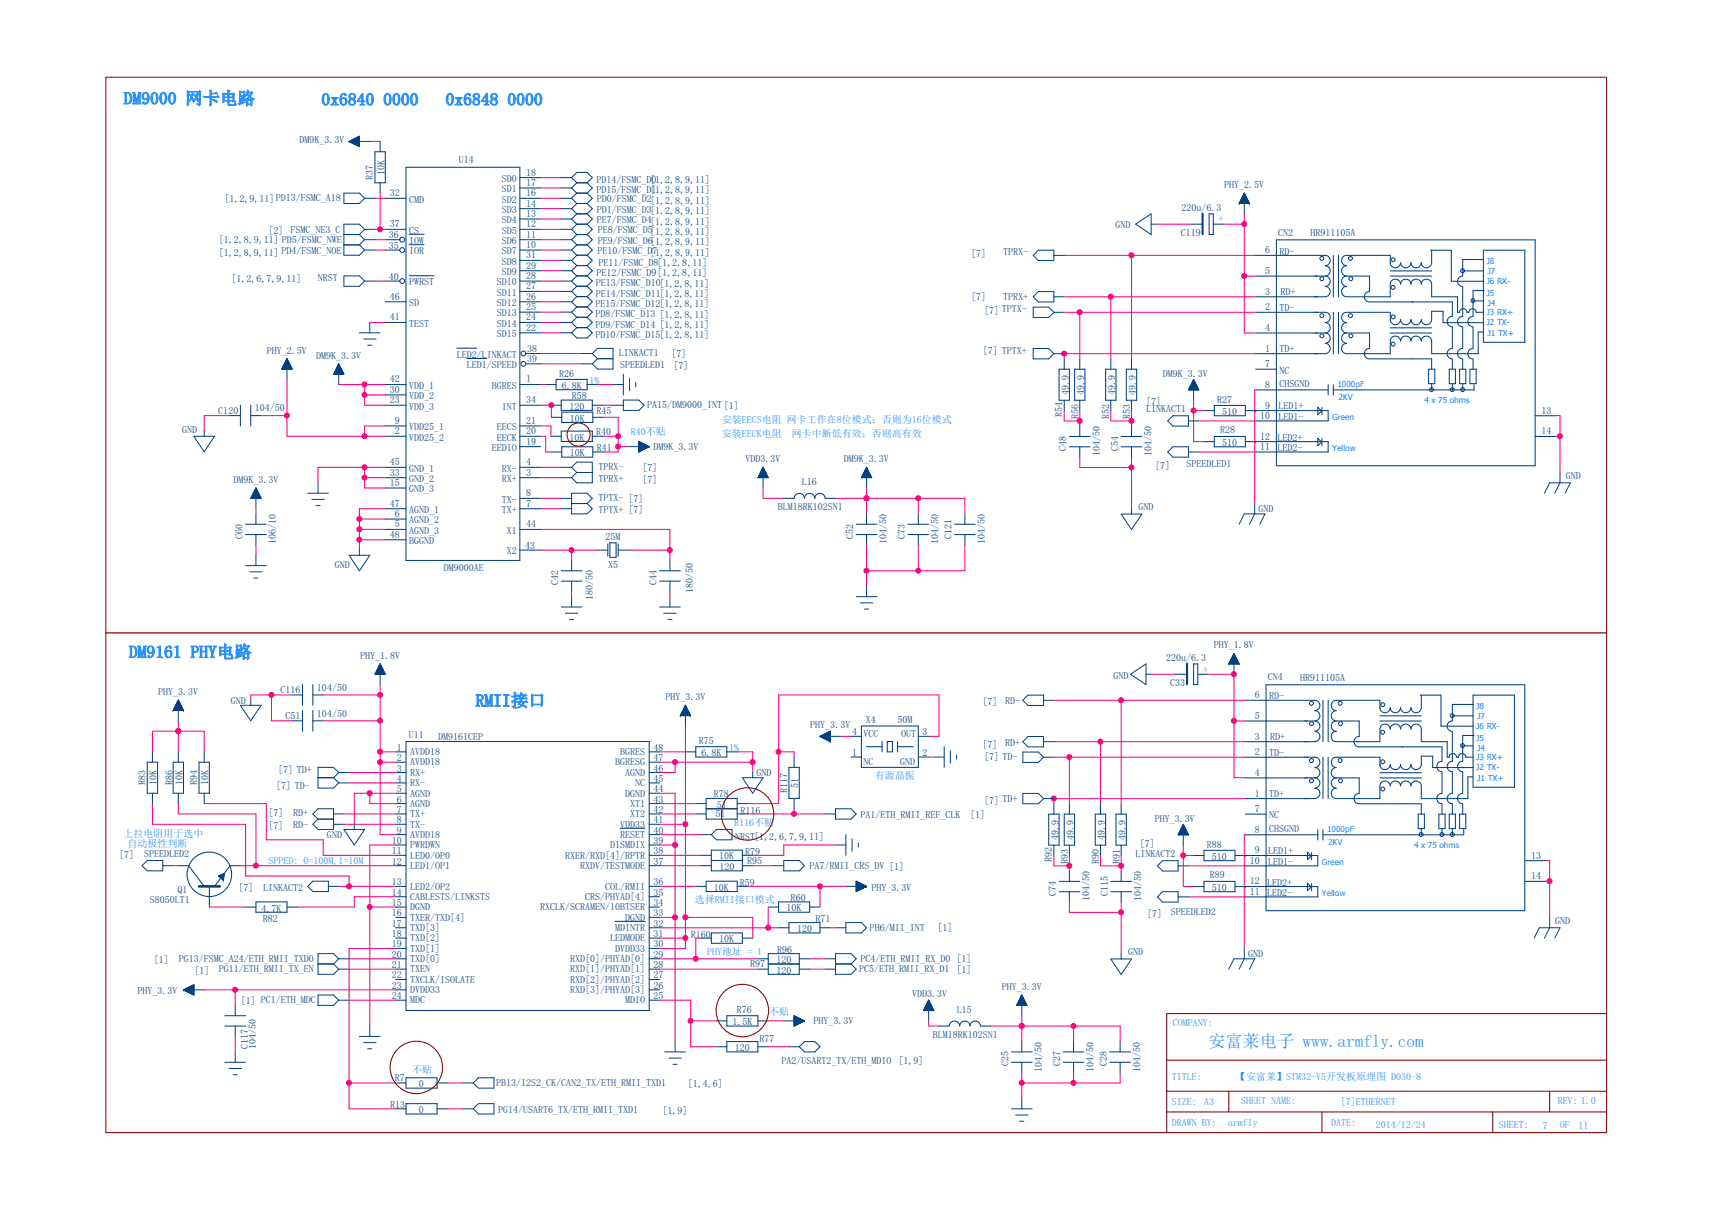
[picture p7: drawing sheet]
<svg xmlns="http://www.w3.org/2000/svg" width="420mm" height="297mm" viewBox="0 0 420 297" stroke-linecap="round" stroke-linejoin="round" font-family="sans-serif">
<defs><g id="words">
<g font-size="4.2" fill="#2291ff">
<text x="30.3" y="25.6">DM9000 网卡电路</text>
<text x="78.9" y="25.9">0x6840 0000</text>
<text x="109.3" y="25.9">0x6848 0000</text>
<text x="31.6" y="161.5">DM9161 PHY电路</text>
<text x="116.7" y="173.4">RMII接口</text>
<text x="296.5" y="257">安富莱电子 www.armfly.com</text>
</g>
<g font-size="2.5" fill="#004080">
<text x="73.5" y="35.2">DM9K_3.3V</text>
<text x="112.6" y="40">U14</text>
<text x="91.5" y="44.1" transform="rotate(-90 91.5 44.1)">R37</text>
<text x="94.4" y="42.9" transform="rotate(-90 94.4 42.9)">10K</text>
<text x="123.1" y="44.7">SD0</text>
<text x="123.1" y="47.2">SD1</text>
<text x="129.1" y="43.1">18</text>
<text x="129.1" y="45.6">17</text>
<text x="146.4" y="44.9">PD14/FSMC_D0</text>
<text x="146.4" y="47.4">PD15/FSMC_D1</text>
<text x="159.6" y="45">[1,2,8,9,11]</text>
<text x="159.6" y="47.5">[1,2,8,9,11]</text>
<text x="300.5" y="46.1">PHY_2.5V</text>
<text x="55.1" y="49.5">[1,2,9,11]PD13/FSMC_A18</text>
<text x="95.7" y="48.2">32</text>
<text x="100.4" y="49.7">CMD</text>
<text x="123.1" y="49.7">SD2</text>
<text x="123.1" y="52.3">SD3</text>
<text x="129.1" y="48.2">16</text>
<text x="129.1" y="50.7">14</text>
<text x="129.1" y="53.3">13</text>
<text x="146.5" y="49.7">PD0/FSMC_D2[1,2,8,9,11]</text>
<text x="146.5" y="52.2">PD1/FSMC_D3[1,2,8,9,11]</text>
<text x="290" y="51.7">220u/6.3</text>
<text x="53.7" y="59.7">[1,2,8,9,11] PD5/FSMC_NWE</text>
<text x="65.9" y="57.4">[2]</text>
<text x="71.3" y="57.1">FSMC_NE3_C</text>
<text x="95.4" y="58.5">36</text>
<text x="95.7" y="55.8">37</text>
<text x="100.4" y="57.4">CS</text>
<text x="100.4" y="59.9">IOW</text>
<text x="123.1" y="54.8">SD4</text>
<text x="123.1" y="57.4">SD5</text>
<text x="123.1" y="59.9">SD6</text>
<text x="129.1" y="55.8">12</text>
<text x="129.1" y="58.3">11</text>
<text x="146.5" y="54.8">PE7/FSMC_D4[1,2,8,9,11]</text>
<text x="146.7" y="57.3">PE8/FSMC_D5[1,2,8,9,11]</text>
<text x="146.7" y="59.9">PE9/FSMC_D6[1,2,8,9,11]</text>
<text x="273.8" y="56">GND</text>
<text x="289.8" y="57.9">C119</text>
<text x="313.7" y="57.8">CN2</text>
<text x="321.6" y="57.9">HR911105A</text>
<text x="53.7" y="62.7">[1,2,8,9,11] PD4/FSMC_NOE</text>
<text x="95.4" y="61">35</text>
<text x="100.4" y="62.4">IOR</text>
<text x="123.1" y="62.4">SD7</text>
<text x="123.1" y="65">SD8</text>
<text x="129.1" y="60.9">10</text>
<text x="129.1" y="63.4">31</text>
<text x="129.1" y="66">29</text>
<text x="146.6" y="62.4">PE10/FSMC_D7</text>
<text x="146.9" y="65.2">PE11/FSMC_D8[1,2,8,11]</text>
<text x="159.6" y="62.7">[1,2,8,9,11]</text>
<text x="238.3" y="63">[7]</text>
<text x="246.2" y="62.7">TPRX-</text>
<text x="310.5" y="62.2">6</text>
<text x="314" y="62.5">RD-</text>
<text x="56.8" y="69.2">[1,2,6,7,9,11]</text>
<text x="78" y="69">NRST</text>
<text x="95.4" y="68.7">40</text>
<text x="100.4" y="70.1">PWRST</text>
<text x="121.9" y="70.1">SD10</text>
<text x="123.1" y="67.5">SD9</text>
<text x="129.1" y="68.5">28</text>
<text x="129.1" y="71">27</text>
<text x="146.2" y="70.3">PE13/FSMC_D10[1,2,8,11]</text>
<text x="146.4" y="67.7">PE12/FSMC_D9[1,2,8,11]</text>
<text x="310.5" y="67.3">5</text>
<text x="95.7" y="73.6">46</text>
<text x="100.4" y="75.1">SD</text>
<text x="121.9" y="72.6">SD11</text>
<text x="121.9" y="75.1">SD12</text>
<text x="121.9" y="77.7">SD13</text>
<text x="129.1" y="73.6">26</text>
<text x="129.1" y="76.1">25</text>
<text x="146.1" y="77.9">PD8/FSMC_D13 [1,2,8,11]</text>
<text x="146.1" y="75.4">PE15/FSMC_D12[1,2,8,11]</text>
<text x="146.2" y="72.8">PE14/FSMC_D11[1,2,8,11]</text>
<text x="238.3" y="73.7">[7]</text>
<text x="241.5" y="77">[7] TPTX-</text>
<text x="246.2" y="73.6">TPRX+</text>
<text x="310.5" y="76.2">2</text>
<text x="310.5" y="72.3">3</text>
<text x="314" y="76.5">TD-</text>
<text x="314.3" y="72.4">RD+</text>
<text x="95.7" y="78.7">41</text>
<text x="100.4" y="80.2">TEST</text>
<text x="121.9" y="80.2">SD14</text>
<text x="121.9" y="82.8">SD15</text>
<text x="129.1" y="78.7">24</text>
<text x="129.1" y="81.2">22</text>
<text x="146.1" y="83">PD10/FSMC_D15[1,2,8,11]</text>
<text x="146.1" y="80.4">PD9/FSMC_D14 [1,2,8,11]</text>
<text x="310.5" y="81.2">4</text>
<text x="65.5" y="86.8">PHY_2.5V</text>
<text x="77.6" y="88.1">DM9K_3.3V</text>
<text x="112.1" y="87.8">LED2/LINKACT</text>
<text x="129.4" y="89">39</text>
<text x="129.4" y="86.4">38</text>
<text x="151.8" y="87.5">LINKACT1</text>
<text x="164.8" y="87.6">[7]</text>
<text x="241.2" y="86.9">[7] TPTX+</text>
<text x="310.5" y="86.3">1</text>
<text x="314" y="86.4">TD+</text>
<text x="95.7" y="93.9">42</text>
<text x="100.4" y="95.5">VDD_1</text>
<text x="114.5" y="90.4">LED1/SPEED</text>
<text x="120.7" y="95.5">BGRES</text>
<text x="129.1" y="93.9">1</text>
<text x="137.2" y="92.5">R26</text>
<text x="137.9" y="95.5">6.8K</text>
<text x="152.2" y="90.3">SPEEDLED1</text>
<text x="165.3" y="90.7">[7]</text>
<text x="285.4" y="92.6">DM9K_3.3V</text>
<text x="310.5" y="90.1">7</text>
<text x="310.5" y="95.2">8</text>
<text x="314" y="91.7">NC</text>
<text x="314" y="95">CHSGND</text>
<text x="53.6" y="101.6">C120</text>
<text x="62.6" y="101">104/50</text>
<text x="95.7" y="96.4">30</text>
<text x="95.7" y="99">23</text>
<text x="100.4" y="98">VDD_2</text>
<text x="100.4" y="100.5">VDD_3</text>
<text x="123.1" y="100.5">INT</text>
<text x="129.1" y="99">34</text>
<text x="139.7" y="100.6">120</text>
<text x="140.4" y="97.9">R58</text>
<text x="146.4" y="101.7">R45</text>
<text x="158.8" y="100.2">PA15/DM9000_INT[1]</text>
<text x="262.3" y="97" transform="rotate(-90 262.3 97)">49.9</text>
<text x="266.1" y="97" transform="rotate(-90 266.1 97)">49.9</text>
<text x="273.7" y="97" transform="rotate(-90 273.7 97)">49.9</text>
<text x="278.8" y="97" transform="rotate(-90 278.8 97)">49.9</text>
<text x="281.3" y="99.3">[7]</text>
<text x="281.3" y="101.3">LINKACT1</text>
<text x="298.7" y="99">R27</text>
<text x="299.9" y="101.9">510</text>
<text x="310.5" y="100.3">9</text>
<text x="313.8" y="100.3">LED1+</text>
<text x="378.3" y="101.6">13</text>
<text x="44.7" y="106.3">GND</text>
<text x="96.9" y="104.1">9</text>
<text x="96.9" y="106.6">2</text>
<text x="100.4" y="105.6">VDD25_1</text>
<text x="121.9" y="105.6">EECS</text>
<text x="129.1" y="104.1">21</text>
<text x="129.1" y="106.6">20</text>
<text x="139.9" y="103.5">10K</text>
<text x="146.3" y="106.8">R40</text>
<text x="260.7" y="102.4" transform="rotate(-90 260.7 102.4)">R54</text>
<text x="264.7" y="102.9" transform="rotate(-90 264.7 102.9)">R56</text>
<text x="272.2" y="102.8" transform="rotate(-90 272.2 102.8)">R52</text>
<text x="277.4" y="102.8" transform="rotate(-90 277.4 102.8)">R53</text>
<text x="299.5" y="106.4">R28</text>
<text x="309.3" y="102.8">10</text>
<text x="309.3" y="107.9">12</text>
<text x="313.8" y="103.1">LED1-</text>
<text x="378.3" y="106.6">14</text>
<text x="100.4" y="108.2">VDD25_2</text>
<text x="120.7" y="110.7">EEDIO</text>
<text x="121.9" y="108.2">EECK</text>
<text x="129.1" y="109.1">19</text>
<text x="139.7" y="108.2">10K</text>
<text x="139.9" y="112.1">10K</text>
<text x="146.5" y="110.6">R41</text>
<text x="160.4" y="110.5">DM9K_3.3V</text>
<text x="183" y="113.5">VDD3.3V</text>
<text x="207.1" y="113.5">DM9K_3.3V</text>
<text x="261.7" y="110.7" transform="rotate(-90 261.7 110.7)">C48</text>
<text x="269.9" y="112" transform="rotate(-90 269.9 112)">104/50</text>
<text x="274.4" y="110.7" transform="rotate(-90 274.4 110.7)">C54</text>
<text x="282.6" y="112" transform="rotate(-90 282.6 112)">104/50</text>
<text x="299.9" y="109.5">510</text>
<text x="309.3" y="110.4">11</text>
<text x="313.5" y="110.7">LED2-</text>
<text x="313.5" y="108.2">LED2+</text>
<text x="57.3" y="118.5">DM9K_3.3V</text>
<text x="95.7" y="114.2">45</text>
<text x="95.7" y="116.8">33</text>
<text x="95.7" y="119.3">15</text>
<text x="100.4" y="115.8">GND_1</text>
<text x="100.4" y="118.3">GND_2</text>
<text x="123.1" y="115.8">RX-</text>
<text x="123.1" y="118.3">RX+</text>
<text x="129.1" y="114.2">4</text>
<text x="129.1" y="116.8">3</text>
<text x="146.9" y="118.3">TPRX+</text>
<text x="146.9" y="115.5">TPRX-</text>
<text x="157.7" y="118.6">[7]</text>
<text x="157.7" y="115.6">[7]</text>
<text x="196.8" y="119.2">L16</text>
<text x="283.5" y="115">[7]</text>
<text x="291.2" y="114.7">SPEEDLED1</text>
<text x="384.2" y="117.6">GND</text>
<text x="95.7" y="124.4">47</text>
<text x="100.4" y="120.9">GND_3</text>
<text x="100.4" y="125.9">AGND_1</text>
<text x="123.1" y="123.4">TX-</text>
<text x="123.1" y="125.9">TX+</text>
<text x="129.1" y="121.8">8</text>
<text x="129.1" y="124.4">7</text>
<text x="146.9" y="123.1">TPTX- [7]</text>
<text x="146.9" y="125.9">TPTX+ [7]</text>
<text x="190.9" y="125.2">BLM18RK102SN1</text>
<text x="279.4" y="125.1">GND</text>
<text x="308.9" y="125.6">GND</text>
<text x="95.7" y="132">48</text>
<text x="96.9" y="126.9">6</text>
<text x="96.9" y="129.5">5</text>
<text x="100.4" y="128.5">AGND_2</text>
<text x="100.4" y="131">AGND_3</text>
<text x="124.4" y="131">X1</text>
<text x="129.1" y="129.5">44</text>
<text x="59.5" y="132.2" transform="rotate(-90 59.5 132.2)">C60</text>
<text x="67.7" y="133.5" transform="rotate(-90 67.7 133.5)">106/10</text>
<text x="100.4" y="133.6">BGGND</text>
<text x="124.4" y="136.1">X2</text>
<text x="128.9" y="134.8">43</text>
<text x="148.6" y="132.6">25M</text>
<text x="209.4" y="132.2" transform="rotate(-90 209.4 132.2)">C52</text>
<text x="217.6" y="133.5" transform="rotate(-90 217.6 133.5)">104/50</text>
<text x="222.1" y="132.2" transform="rotate(-90 222.1 132.2)">C73</text>
<text x="230.3" y="133.5" transform="rotate(-90 230.3 133.5)">104/50</text>
<text x="233.5" y="132.2" transform="rotate(-90 233.5 132.2)">C121</text>
<text x="241.7" y="133.5" transform="rotate(-90 241.7 133.5)">104/50</text>
<text x="82.2" y="139.4">GND</text>
<text x="108.9" y="140.2">DM9000AE</text>
<text x="137" y="143.7" transform="rotate(-90 137 143.7)">C42</text>
<text x="149.3" y="139.4">X5</text>
<text x="161.1" y="143.7" transform="rotate(-90 161.1 143.7)">C44</text>
<text x="145.5" y="147.4" transform="rotate(-90 145.5 147.4)">180/50</text>
<text x="170" y="145.6" transform="rotate(-90 170 145.6)">180/50</text>
<text x="88.4" y="161.7">PHY_1.8V</text>
<text x="297.9" y="159.2">PHY_1.8V</text>
<text x="273.3" y="166.8">GND</text>
<text x="286.2" y="162.2">220u/6.3</text>
<text x="311.1" y="167">CN4</text>
<text x="319.1" y="167.1">HR911105A</text>
<text x="38.8" y="170.6">PHY_3.3V</text>
<text x="56.6" y="172.9">GND</text>
<text x="68.8" y="170.2">C116</text>
<text x="77.8" y="169.6">104/50</text>
<text x="163.3" y="171.9">PHY_3.3V</text>
<text x="241.1" y="173">[7]</text>
<text x="246.7" y="172.9">RD-</text>
<text x="287.2" y="168.4">C33</text>
<text x="308" y="171.4">6</text>
<text x="311.5" y="171.7">RD-</text>
<text x="70.1" y="176.5">C51</text>
<text x="77.8" y="175.9">104/50</text>
<text x="198.9" y="178.7">PHY_3.3V</text>
<text x="212.5" y="177.5">X4</text>
<text x="220.3" y="177.5">50M</text>
<text x="308" y="176.5">5</text>
<text x="97.4" y="184.3">1</text>
<text x="100.3" y="181.3">U11</text>
<text x="100.7" y="185.4">AVDD18</text>
<text x="107.6" y="181.6">DM9161CEP</text>
<text x="152.2" y="185.4">BGRES</text>
<text x="160.3" y="184.3">48</text>
<text x="171.5" y="182.7">R75</text>
<text x="172.2" y="185.7">6.8K</text>
<text x="209.2" y="180.5">4</text>
<text x="209.2" y="185.6">1</text>
<text x="211.9" y="180.8">VCC</text>
<text x="221.2" y="180.8">OUT</text>
<text x="226.4" y="185.6">2</text>
<text x="226.4" y="180.5">3</text>
<text x="241.1" y="183.6">[7]</text>
<text x="246.7" y="183">RD+</text>
<text x="308" y="185.4">2</text>
<text x="308" y="181.6">3</text>
<text x="311.5" y="185.7">TD-</text>
<text x="311.7" y="181.6">RD+</text>
<text x="68.3" y="189.7">[7] TD+</text>
<text x="97.4" y="186.9">2</text>
<text x="97.4" y="189.4">3</text>
<text x="97.4" y="191.9">4</text>
<text x="100.7" y="187.9">AVDD18</text>
<text x="100.7" y="190.5">RX+</text>
<text x="150.9" y="187.9">BGRESG</text>
<text x="153.4" y="190.5">AGND</text>
<text x="160.3" y="191.9">45</text>
<text x="160.3" y="189.4">46</text>
<text x="160.3" y="186.9">47</text>
<text x="185.7" y="190.4">GND</text>
<text x="211.9" y="187.9">NC</text>
<text x="220.9" y="187.9">GND</text>
<text x="241.5" y="186.7">[7] TD-</text>
<text x="308" y="190.5">4</text>
<text x="35.7" y="192.8" transform="rotate(-90 35.7 192.8)">R83</text>
<text x="38.4" y="192.8" transform="rotate(-90 38.4 192.8)">10K</text>
<text x="42.3" y="192.8" transform="rotate(-90 42.3 192.8)">R86</text>
<text x="44.8" y="192.8" transform="rotate(-90 44.8 192.8)">10K</text>
<text x="48.4" y="192.8" transform="rotate(-90 48.4 192.8)">R94</text>
<text x="51.1" y="192.8" transform="rotate(-90 51.1 192.8)">10K</text>
<text x="67.8" y="193.8">[7] TD-</text>
<text x="97.4" y="194.5">5</text>
<text x="97.4" y="197">6</text>
<text x="100.7" y="193">RX-</text>
<text x="100.7" y="195.5">AGND</text>
<text x="153.4" y="195.5">DGND</text>
<text x="155.9" y="193">NC</text>
<text x="160.3" y="197">43</text>
<text x="160.3" y="194.5">44</text>
<text x="175.2" y="195.6">R78</text>
<text x="193.2" y="194.7" transform="rotate(-90 193.2 194.7)">R117</text>
<text x="195.9" y="193.4" transform="rotate(-90 195.9 193.4)">51</text>
<text x="241.5" y="197.4">[7] TD+</text>
<text x="308" y="195.5">1</text>
<text x="311.5" y="195.6">TD+</text>
<text x="65.9" y="203.5">[7]</text>
<text x="65.9" y="200.4">[7]</text>
<text x="72" y="203.4">RD-</text>
<text x="72" y="200.3">RD+</text>
<text x="97.4" y="199.6">7</text>
<text x="97.4" y="202.1">8</text>
<text x="100.7" y="198.1">AGND</text>
<text x="100.7" y="200.6">TX+</text>
<text x="100.7" y="203.2">TX-</text>
<text x="152.2" y="203.2">VDD33</text>
<text x="154.6" y="200.6">XT2</text>
<text x="154.6" y="198.1">XT1</text>
<text x="160.3" y="202.1">41</text>
<text x="160.3" y="199.6">42</text>
<text x="175.6" y="200.6">51</text>
<text x="175.9" y="198.3">51</text>
<text x="181.8" y="199.9">R116</text>
<text x="211.1" y="200.8">PA1/ETH_RMII_REF_CLK</text>
<text x="238.1" y="200.9">[1]</text>
<text x="283.5" y="201.8">PHY_3.3V</text>
<text x="308" y="199.3">7</text>
<text x="311.5" y="200.9">NC</text>
<text x="80.3" y="205.7">GND</text>
<text x="96.2" y="207.2">10</text>
<text x="96.2" y="209.7">11</text>
<text x="97.4" y="204.6">9</text>
<text x="100.7" y="205.7">AVDD18</text>
<text x="100.7" y="208.2">PWRDWN</text>
<text x="149.7" y="208.2">DISMDIX</text>
<text x="152.2" y="205.7">RESET</text>
<text x="160.3" y="209.7">38</text>
<text x="160.3" y="207.2">39</text>
<text x="160.3" y="204.6">40</text>
<text x="180.4" y="206.2">NRST[1,2,6,7,9,11]</text>
<text x="182.9" y="209.8">R79</text>
<text x="259.7" y="206.2" transform="rotate(-90 259.7 206.2)">49.9</text>
<text x="263.6" y="206.2" transform="rotate(-90 263.6 206.2)">49.9</text>
<text x="271.2" y="206.2" transform="rotate(-90 271.2 206.2)">49.9</text>
<text x="276.3" y="206.2" transform="rotate(-90 276.3 206.2)">49.9</text>
<text x="279.7" y="208">[7]</text>
<text x="296.2" y="208.2">R88</text>
<text x="308" y="204.4">8</text>
<text x="308" y="209.5">9</text>
<text x="311.2" y="209.5">LED1+</text>
<text x="311.5" y="204.2">CHSGND</text>
<text x="29.3" y="210.6">[7]</text>
<text x="35.4" y="210.5">SPEEDLED2</text>
<text x="96.2" y="212.3">12</text>
<text x="100.7" y="210.8">LED0/OP0</text>
<text x="100.7" y="213.3">LED1/OP1</text>
<text x="138.7" y="210.8">RXER/RXD[4]/RPTR</text>
<text x="142.4" y="213.3">RXDV/TESTMODE</text>
<text x="160.3" y="212.3">37</text>
<text x="176.5" y="211">10K</text>
<text x="176.6" y="213.6">120</text>
<text x="183.4" y="212">R95</text>
<text x="198.7" y="213.3">PA7/RMII_CRS_DV [1]</text>
<text x="258.1" y="211.6" transform="rotate(-90 258.1 211.6)">R92</text>
<text x="262.2" y="212.1" transform="rotate(-90 262.2 212.1)">R93</text>
<text x="269.7" y="212" transform="rotate(-90 269.7 212)">R90</text>
<text x="274.8" y="212" transform="rotate(-90 274.8 212)">R91</text>
<text x="278.7" y="210.5">LINKACT2</text>
<text x="296.9" y="215.6">R89</text>
<text x="297.4" y="211.1">510</text>
<text x="306.7" y="212">10</text>
<text x="311.2" y="212.3">LED1-</text>
<text x="375.7" y="210.8">13</text>
<text x="375.7" y="215.9">14</text>
<text x="36.7" y="221.7">S8050LT1</text>
<text x="43.6" y="219.2">Q1</text>
<text x="58.5" y="218.7">[7]</text>
<text x="64.6" y="218.6">LINKACT2</text>
<text x="96.2" y="217.3">13</text>
<text x="96.2" y="219.9">14</text>
<text x="100.7" y="218.4">LED2/OP2</text>
<text x="100.7" y="220.9">CABLESTS/LINKSTS</text>
<text x="143.6" y="220.9">CRS/PHYAD[4]</text>
<text x="148.5" y="218.4">COL/RMII</text>
<text x="160.3" y="219.9">35</text>
<text x="160.3" y="217.3">36</text>
<text x="175.2" y="218.6">10K</text>
<text x="181.6" y="217.4">R59</text>
<text x="194" y="221.2">R60</text>
<text x="213.9" y="218.7">PHY_3.3V</text>
<text x="259.2" y="219.9" transform="rotate(-90 259.2 219.9)">C74</text>
<text x="267.4" y="221.2" transform="rotate(-90 267.4 221.2)">104/50</text>
<text x="271.9" y="219.9" transform="rotate(-90 271.9 219.9)">C115</text>
<text x="280.1" y="221.2" transform="rotate(-90 280.1 221.2)">104/50</text>
<text x="297.4" y="218.7">510</text>
<text x="306.7" y="219.7">11</text>
<text x="306.7" y="217.1">12</text>
<text x="311" y="220">LED2-</text>
<text x="311" y="217.4">LED2+</text>
<text x="64.2" y="223.8">4.7K</text>
<text x="64.5" y="226.2">R82</text>
<text x="96.2" y="222.4">15</text>
<text x="96.2" y="225">16</text>
<text x="96.2" y="227.5">17</text>
<text x="100.7" y="223.5">DGND</text>
<text x="100.7" y="226">TXER/TXD[4]</text>
<text x="132.5" y="223.5">RXCLK/SCRAMEN/10BTSER</text>
<text x="153.4" y="226">DGND</text>
<text x="160.3" y="225">33</text>
<text x="160.3" y="222.4">34</text>
<text x="160.3" y="227.5">32</text>
<text x="193" y="223.7">10K</text>
<text x="200.1" y="226.2">R71</text>
<text x="281.5" y="225">[7]</text>
<text x="287.3" y="224.7">SPEEDLED2</text>
<text x="381.7" y="226.9">GND</text>
<text x="96.2" y="230">18</text>
<text x="96.2" y="232.6">19</text>
<text x="100.7" y="228.6">TXD[3]</text>
<text x="100.7" y="231.1">TXD[2]</text>
<text x="100.7" y="233.6">TXD[1]</text>
<text x="149.7" y="231.1">LEDMODE</text>
<text x="150.9" y="233.6">DVDD33</text>
<text x="150.9" y="228.6">MDINTR</text>
<text x="160.3" y="232.6">30</text>
<text x="160.3" y="230">31</text>
<text x="169.6" y="230.4">R160</text>
<text x="176.5" y="231.3">10K</text>
<text x="190.7" y="233.8">R96</text>
<text x="195.6" y="228.9">120</text>
<text x="213.4" y="228.5">PH6/MII_INT</text>
<text x="230.1" y="228.6">[1]</text>
<text x="37.8" y="236.5">[1]</text>
<text x="43.9" y="236.1">PG13/FSMC_A24/ETH_RMII_TXD0</text>
<text x="47.7" y="239">[1]</text>
<text x="53.7" y="238.7">PG11/ETH_RMII_TX_EN</text>
<text x="96.2" y="235.1">20</text>
<text x="96.2" y="237.7">21</text>
<text x="100.7" y="236.2">TXD[0]</text>
<text x="100.7" y="238.7">TXEN</text>
<text x="139.9" y="238.7">RXD[1]/PHYAD[1]</text>
<text x="139.9" y="236.2">RXD[0]/PHYAD[0]</text>
<text x="160.3" y="237.7">28</text>
<text x="160.3" y="235.1">29</text>
<text x="184.1" y="237.4">R97</text>
<text x="190.5" y="236.5">120</text>
<text x="190.5" y="239">120</text>
<text x="210.9" y="238.7">PC5/ETH_RMII_RX_D1</text>
<text x="211.1" y="236.1">PC4/ETH_RMII_RX_D0 [1]</text>
<text x="234.8" y="238.8">[1]</text>
<text x="276.8" y="234.4">GND</text>
<text x="306.3" y="234.9">GND</text>
<text x="33.8" y="244.1">PHY_3.3V</text>
<text x="96.2" y="240.2">22</text>
<text x="96.2" y="242.7">23</text>
<text x="96.2" y="245.3">24</text>
<text x="100.7" y="241.3">TXCLK/ISOLATE</text>
<text x="100.7" y="243.8">DVDD33</text>
<text x="139.9" y="243.8">RXD[3]/PHYAD[3]</text>
<text x="139.9" y="241.3">RXD[2]/PHYAD[2]</text>
<text x="160.3" y="245.3">25</text>
<text x="160.3" y="242.7">26</text>
<text x="160.3" y="240.2">27</text>
<text x="223.8" y="244.8">VDD3.3V</text>
<text x="245.9" y="243">PHY_3.3V</text>
<text x="59.1" y="246.4">[1] PC1/ETH_MDC</text>
<text x="100.7" y="246.3">MDC</text>
<text x="153.4" y="246.3">MDIO</text>
<text x="179.8" y="251.7">1.5K</text>
<text x="180.8" y="248.6">R76</text>
<text x="199.6" y="251.4">PHY_3.3V</text>
<text x="234.9" y="248.7">L15</text>
<text x="60.9" y="257.6" transform="rotate(-90 60.9 257.6)">C117</text>
<text x="62.8" y="257.5" transform="rotate(-90 62.8 257.5)">104/50</text>
<text x="186.4" y="255.7">R77</text>
<text x="229" y="254.7">BLM18RK102SN1</text>
<text x="180.4" y="258.1">120</text>
<text x="191.8" y="261.3">PA2/USART2_TX/ETH_MDIO</text>
<text x="220.5" y="261.1">[1,9]</text>
<text x="247.5" y="261.8" transform="rotate(-90 247.5 261.8)">C25</text>
<text x="255.7" y="263.1" transform="rotate(-90 255.7 263.1)">104/50</text>
<text x="260.2" y="261.8" transform="rotate(-90 260.2 261.8)">C27</text>
<text x="268.4" y="263.1" transform="rotate(-90 268.4 263.1)">104/50</text>
<text x="271.6" y="261.8" transform="rotate(-90 271.6 261.8)">C28</text>
<text x="279.8" y="263.1" transform="rotate(-90 279.8 263.1)">104/50</text>
<text x="96.9" y="265.4">R7</text>
<text x="102.8" y="266.9">0</text>
<text x="121.7" y="266.6">PB13/I2S2_CK/CAN2_TX/ETH_RMII_TXD1</text>
<text x="168.8" y="267">[1,4,6]</text>
<text x="95.7" y="272">R13</text>
<text x="102.8" y="273.2">0</text>
<text x="122.2" y="273.2">PG14/USART6_TX/ETH_RMII_TXD1</text>
<text x="162.6" y="273.6">[1,9]</text>
</g>
<g font-size="2.5" fill="#2291ff">
<text x="299.1" y="54.6">+</text>
<text x="144.6" y="94.1">1%</text>
<text x="154.8" y="106.8">R40不贴</text>
<text x="177.1" y="107.4">安装EECK电阻</text>
<text x="177.1" y="103.8">安装EECS电阻 网卡工作在8位模式；否则为16位模式</text>
<text x="194.3" y="107.4">网卡中断低有效；否则高有效</text>
<text x="295.3" y="165.1">+</text>
<text x="178.9" y="184.3">1%</text>
<text x="214.7" y="191.2">有源晶振</text>
<text x="180.2" y="202.9">R116不贴</text>
<text x="30.3" y="205.4">上拉电阻用于选中</text>
<text x="31.3" y="207.9">自动极性判断</text>
<text x="65.9" y="212">SPPED: 0=100M,1=10M</text>
<text x="170.5" y="221.7">选择RMII接口模式</text>
<text x="173.6" y="234.4">PHY地址 = 1</text>
<text x="188.8" y="249.1">不贴</text>
<text x="287.9" y="251.9">COMPANY:</text>
<text x="101.2" y="263.3">不贴</text>
<text x="287.6" y="265.1">TITLE:</text>
<text x="303.3" y="265.1">【安富莱】STM32-V5开发板原理图 D030-8</text>
<text x="287.6" y="271.2">SIZE:</text>
<text x="295.5" y="271.2">A3</text>
<text x="304.6" y="270.9">SHEET NAME:</text>
<text x="329.1" y="271.2">[7]ETHERNET</text>
<text x="382.3" y="270.9">REV: 1.0</text>
<text x="287.6" y="276.5">DRAWN BY:</text>
<text x="301.3" y="276.3">armfly</text>
<text x="326.7" y="276.5">DATE:</text>
<text x="337.6" y="276.8">2014/12/24</text>
<text x="367.9" y="277">SHEET:</text>
<text x="378.7" y="277.1">7</text>
<text x="382.9" y="277">OF</text>
<text x="387.4" y="277.1">11</text>
</g>
<g font-size="2" fill="#2291ff">
<text x="364.8" y="64.7">J8</text>
<text x="364.8" y="69.8">J6 RX-</text>
<text x="365.1" y="67.3">J7</text>
<text x="364.8" y="77.4">J3 RX+</text>
<text x="364.8" y="72.6">J5</text>
<text x="365.1" y="75.1">J4</text>
<text x="364.8" y="79.7">J2 TX-</text>
<text x="365.1" y="82.5">J1 TX+</text>
<text x="328.2" y="95">1000pF</text>
<text x="328.5" y="98.3">2KV</text>
<text x="349.6" y="99">4 x 75 ohms</text>
<text x="327" y="103.1">Green</text>
<text x="327" y="110.7">Yellow</text>
<text x="362.3" y="173.9">J8</text>
<text x="362.3" y="179">J6 RX-</text>
<text x="362.5" y="176.5">J7</text>
<text x="362.3" y="181.8">J5</text>
<text x="362.5" y="184.4">J4</text>
<text x="362.3" y="188.9">J2 TX-</text>
<text x="362.3" y="186.6">J3 RX+</text>
<text x="362.5" y="191.7">J1 TX+</text>
<text x="325.7" y="204.2">1000pF</text>
<text x="326" y="207.5">2KV</text>
<text x="347" y="208.2">4 x 75 ohms</text>
<text x="324.4" y="212.3">Green</text>
<text x="324.4" y="219.9">Yellow</text>
</g>
</g></defs>
<g fill="none" stroke="#ff0080" stroke-width=".25">
<path d="M90.8 34.7h2.5M92 58.8h2.6M92 48.7h2.6M92 56.3h2.6M93.3 47.4v8.9M132.7 58.8h5M132.7 48.7h5M132.7 56.3h5M132.7 43.6h5M132.7 46.1h5M132.7 51.2h5M132.7 53.8h5"/>
<path d="M283.8 55h8.6M300.3 55h5.1M305.4 52.5v29.2h2.8M90.8 79.2h3.8M92 69h2.6M92 61.4h2.6M132.7 79.2h5M132.7 69h5M132.7 61.4h5M132.7 76.6h5M132.7 74.1h5M132.7 71.5h5"/>
<path d="M132.7 66.5h5M132.7 63.9h5M261.2 76.7h47M261.2 62.7h47M261.2 72.9h47M265 76.7v11.4M272.6 72.9v15.2M277.7 62.7v25.4M305.4 67.8h2.8M70.4 93.1v14h24.2M83.1 94.4h11.5M89.5 94.4v5.1h5.1"/>
<path d="M89.5 96.9h5.1M132.7 94.4h1.2M132.7 99.5h2.6v2.9M132.7 86.8h10.1M132.7 89.3h10.1M132.7 81.7h5M146.6 94.4h3.8M147.9 99.5h2.5M261.2 86.8h.1M261.2 86.8v1.3M261.2 86.8h47M292.9 98.3v10.1h2.6"/>
<path d="M308.2 95.7h-.3v27.9M56.5 102h-6.4v3.8M64.1 102h6.3M70.4 102h.1M89.5 114.7v5.1h5.1M89.5 117.3h5.1M94.6 104.6h-5.1v2.5M94.6 114.7h-16.5v3.8M132.7 104.6h2.5v2.5M132.7 107.1h1.2v3.9h1.4M132.7 117.3h5M132.7 114.7h5"/>
<path d="M147.9 107.1h3.8M148 102.4h3.7v8.6h-3.7M151.7 109.6h2.6M187.3 119.8v2.5h5.1M212.7 119.8v6.4M261.2 100.8v2.5h3.8M265 100.8v3.8M265 112.2v2.6h12.7M272.6 100.8v2.5h5.1M277.7 100.8v3.8M277.7 112.2v12.7M292.9 100.8h2.6"/>
<path d="M294.2 111h14M294.2 103.3h14M308.2 100.8h.1M308.2 108.4h.1M381.8 107.1h1.1M381.8 102.1l1.1-.1v14M381.8 107.1h.1M62.8 124.9v1.3M62.8 133.8v2.5M88.2 130h6.4M88.2 132.5h6.4M88.2 127.4h6.4"/>
<path d="M94.6 124.9h-6.4v10.1M132.7 130h31.7v7.6M132.7 122.3h5M132.7 124.9h5M132.7 135h13.9M140.3 135v2.6M154.3 135h10.1M205.1 122.3h31.7v3.9M212.7 122.3h.1M212.7 133.8v10.1M225.4 122.3v3.9M225.4 133.8v6.3"/>
<path d="M236.8 133.8v6.3h-24.1M140.3 145.2v1.3M164.4 145.2v1.3M43.8 179.5h.1M43.8 177v7.6M66.6 170.6v6.4h5.1M71.7 170.6h-10.2v1.3M79.3 170.6h14M79.3 177h14M93.3 170.6h.1M93.3 168.1v36.8h3.8M168.2 178.2v54.6h-6.3"/>
<path d="M258.6 171.9h47M275.2 171.9v25.4M282.5 165.5h6.1M296.5 165.5h6.3M302.8 165.5h.1M302.8 177h.1M302.8 165.5v25.4h2.8M302.8 177h2.8M37.4 197.3v5.1h22.9v12.7h25.4v2.5M37.4 184.6v-5.1h12.7v5.1M43.8 197.3v2.5h19v12.7M50.1 197.3h15.3v8.9h13.9v3.8h17.8"/>
<path d="M84.4 199.8h12.7M85.7 189.7h11.4M85.7 192.2h11.4M90.8 194.7v2.6h6.3M93.3 187.1h3.8M93.3 184.6h3.8M97.1 194.7h-10.2v7.7M161.9 197.3h8.9M161.9 194.7h3.8v61M161.9 187.1h22.8M161.9 184.6h6.3M161.9 199.8h8.9"/>
<path d="M165.7 187.1v2.6h-3.8M180.9 184.6h3.8v5.1M183.5 199.8h19M191.1 184.6h3.8v1.2M194.9 198.5v1.3M206.3 180.8h2.6M227.9 180.8h2.6v-10.2h-39.4v26.7h-7.6M227.9 185.8h1.3M258.6 196h.1M258.6 185.9h47M258.6 196v1.3M258.6 182.1h47"/>
<path d="M258.6 196h47M262.5 185.9v11.4M270.1 182.1v15.2M305.6 190.9v.1M42.5 212.5h1.3M59 212.5h38.1M83.1 217.6h14M84.4 202.4h12.7M97.1 207.4h-6.3v44.5M161.9 217.6h8.9M161.9 207.4h3.8M161.9 212.5h10.1"/>
<path d="M161.9 204.9h10.1M161.9 210h10.1M161.9 202.4h6.3M183.5 217.6h24.1M184.7 212.5h5.1M201.2 217.6v5.1M205.1 207.4h-12.7v2.6h-7.7M258.6 210v2.6h3.9M262.5 210v3.8M270.1 210v2.6h5.1M275.2 210v3.8M290.4 207.5v10.1h2.5"/>
<path d="M290.4 210h2.5M291.7 212.6h13.9M305.6 210h.1M305.6 217.6h.1M305.6 204.9h-.2v27.9M379.3 211.3l1-.1v14M379.3 216.3v.1M379.3 216.3h1M51.4 222.7h8.9M85.7 235.4h11.4M85.7 237.9h11.4M90.8 222.7h6.3"/>
<path d="M97.1 220.1h-10.2v2.6h-13.9M97.1 232.8h-11.4v39.4h11.4M161.9 227.8h29.2M161.9 225.2h3.8M161.9 235.4h24.1M161.9 237.9h24.1M161.9 230.3h6.3M168.2 225.2h16.5v5.1M172 230.3h-1.2v5.1M188.5 222.7v5.1M198.7 235.4h3.8M198.7 237.9h3.8"/>
<path d="M203.8 227.8h1.3M262.5 221.4v2.6h12.7M275.2 221.4v12.7M291.7 220.2h13.9M50.1 243h47M57.7 243h.1M57.7 243v3.8M57.7 254.4v3.8M85.7 245.5h11.4M161.9 245.5h7.6v11.5h6.3M169.5 250.6h6.3M188.5 257h5.1"/>
<path d="M188.5 250.6h3.9M227.9 250.6v1.3h2.6M243.2 251.9h31.7v3.8M250.8 251.9h.1M250.8 249.3v6.4M263.5 251.9v3.8M85.7 265.9h11.4M109.8 272.2h3.8M109.8 265.9h3.8M250.8 263.3v6.4M263.5 263.3v2.6M274.9 263.3v2.6h-24.1"/>
</g>
<circle cx="89.5" cy="96.9" r=".62" fill="#ff0080"/>
<circle cx="89.5" cy="96.9" r=".62" fill="none" stroke="#ff0080" stroke-width=".25"/>
<circle cx="89.5" cy="94.4" r=".62" fill="#ff0080"/>
<circle cx="89.5" cy="94.4" r=".62" fill="none" stroke="#ff0080" stroke-width=".25"/>
<circle cx="277.7" cy="103.3" r=".62" fill="#ff0080"/>
<circle cx="277.7" cy="103.3" r=".62" fill="none" stroke="#ff0080" stroke-width=".25"/>
<circle cx="261.2" cy="86.8" r=".62" fill="#ff0080"/>
<circle cx="261.2" cy="86.8" r=".62" fill="none" stroke="#ff0080" stroke-width=".25"/>
<circle cx="265" cy="76.6" r=".62" fill="#ff0080"/>
<circle cx="265" cy="76.6" r=".62" fill="none" stroke="#ff0080" stroke-width=".25"/>
<circle cx="292.9" cy="100.8" r=".62" fill="#ff0080"/>
<circle cx="292.9" cy="100.8" r=".62" fill="none" stroke="#ff0080" stroke-width=".25"/>
<circle cx="272.6" cy="72.8" r=".62" fill="#ff0080"/>
<circle cx="272.6" cy="72.8" r=".62" fill="none" stroke="#ff0080" stroke-width=".25"/>
<circle cx="277.7" cy="62.7" r=".62" fill="#ff0080"/>
<circle cx="277.7" cy="62.7" r=".62" fill="none" stroke="#ff0080" stroke-width=".25"/>
<circle cx="277.7" cy="114.7" r=".62" fill="#ff0080"/>
<circle cx="277.7" cy="114.7" r=".62" fill="none" stroke="#ff0080" stroke-width=".25"/>
<circle cx="265" cy="103.3" r=".62" fill="#ff0080"/>
<circle cx="265" cy="103.3" r=".62" fill="none" stroke="#ff0080" stroke-width=".25"/>
<circle cx="151.7" cy="107.1" r=".62" fill="#ff0080"/>
<circle cx="151.7" cy="107.1" r=".62" fill="none" stroke="#ff0080" stroke-width=".25"/>
<circle cx="88.2" cy="129.9" r=".62" fill="#ff0080"/>
<circle cx="88.2" cy="129.9" r=".62" fill="none" stroke="#ff0080" stroke-width=".25"/>
<circle cx="88.2" cy="127.4" r=".62" fill="#ff0080"/>
<circle cx="88.2" cy="127.4" r=".62" fill="none" stroke="#ff0080" stroke-width=".25"/>
<circle cx="89.5" cy="117.2" r=".62" fill="#ff0080"/>
<circle cx="89.5" cy="117.2" r=".62" fill="none" stroke="#ff0080" stroke-width=".25"/>
<circle cx="89.5" cy="107.1" r=".62" fill="#ff0080"/>
<circle cx="89.5" cy="107.1" r=".62" fill="none" stroke="#ff0080" stroke-width=".25"/>
<circle cx="151.7" cy="109.6" r=".62" fill="#ff0080"/>
<circle cx="151.7" cy="109.6" r=".62" fill="none" stroke="#ff0080" stroke-width=".25"/>
<circle cx="88.2" cy="132.5" r=".62" fill="#ff0080"/>
<circle cx="88.2" cy="132.5" r=".62" fill="none" stroke="#ff0080" stroke-width=".25"/>
<circle cx="135.3" cy="99.5" r=".62" fill="#ff0080"/>
<circle cx="135.3" cy="99.5" r=".62" fill="none" stroke="#ff0080" stroke-width=".25"/>
<circle cx="93.3" cy="56.3" r=".62" fill="#ff0080"/>
<circle cx="93.3" cy="56.3" r=".62" fill="none" stroke="#ff0080" stroke-width=".25"/>
<circle cx="188.5" cy="227.7" r=".62" fill="#ff0080"/>
<circle cx="188.5" cy="227.7" r=".62" fill="none" stroke="#ff0080" stroke-width=".25"/>
<circle cx="90.7" cy="222.6" r=".62" fill="#ff0080"/>
<circle cx="90.7" cy="222.6" r=".62" fill="none" stroke="#ff0080" stroke-width=".25"/>
<circle cx="165.7" cy="225.2" r=".62" fill="#ff0080"/>
<circle cx="165.7" cy="225.2" r=".62" fill="none" stroke="#ff0080" stroke-width=".25"/>
<circle cx="165.7" cy="187.1" r=".62" fill="#ff0080"/>
<circle cx="165.7" cy="187.1" r=".62" fill="none" stroke="#ff0080" stroke-width=".25"/>
<circle cx="184.7" cy="187.1" r=".62" fill="#ff0080"/>
<circle cx="184.7" cy="187.1" r=".62" fill="none" stroke="#ff0080" stroke-width=".25"/>
<circle cx="90.7" cy="194.7" r=".62" fill="#ff0080"/>
<circle cx="90.7" cy="194.7" r=".62" fill="none" stroke="#ff0080" stroke-width=".25"/>
<circle cx="165.7" cy="207.4" r=".62" fill="#ff0080"/>
<circle cx="165.7" cy="207.4" r=".62" fill="none" stroke="#ff0080" stroke-width=".25"/>
<circle cx="93.3" cy="184.5" r=".62" fill="#ff0080"/>
<circle cx="93.3" cy="184.5" r=".62" fill="none" stroke="#ff0080" stroke-width=".25"/>
<circle cx="93.3" cy="187.1" r=".62" fill="#ff0080"/>
<circle cx="93.3" cy="187.1" r=".62" fill="none" stroke="#ff0080" stroke-width=".25"/>
<circle cx="250.7" cy="251.9" r=".62" fill="#ff0080"/>
<circle cx="250.7" cy="251.9" r=".62" fill="none" stroke="#ff0080" stroke-width=".25"/>
<circle cx="263.4" cy="251.9" r=".62" fill="#ff0080"/>
<circle cx="263.4" cy="251.9" r=".62" fill="none" stroke="#ff0080" stroke-width=".25"/>
<circle cx="250.7" cy="251.9" r=".62" fill="#ff0080"/>
<circle cx="250.7" cy="251.9" r=".62" fill="none" stroke="#ff0080" stroke-width=".25"/>
<circle cx="263.4" cy="265.8" r=".62" fill="#ff0080"/>
<circle cx="263.4" cy="265.8" r=".62" fill="none" stroke="#ff0080" stroke-width=".25"/>
<circle cx="250.7" cy="265.8" r=".62" fill="#ff0080"/>
<circle cx="250.7" cy="265.8" r=".62" fill="none" stroke="#ff0080" stroke-width=".25"/>
<circle cx="382.8" cy="107.1" r=".62" fill="#ff0080"/>
<circle cx="382.8" cy="107.1" r=".62" fill="none" stroke="#ff0080" stroke-width=".25"/>
<circle cx="275.1" cy="212.5" r=".62" fill="#ff0080"/>
<circle cx="275.1" cy="212.5" r=".62" fill="none" stroke="#ff0080" stroke-width=".25"/>
<circle cx="258.6" cy="196" r=".62" fill="#ff0080"/>
<circle cx="258.6" cy="196" r=".62" fill="none" stroke="#ff0080" stroke-width=".25"/>
<circle cx="262.4" cy="185.9" r=".62" fill="#ff0080"/>
<circle cx="262.4" cy="185.9" r=".62" fill="none" stroke="#ff0080" stroke-width=".25"/>
<circle cx="290.4" cy="210" r=".62" fill="#ff0080"/>
<circle cx="290.4" cy="210" r=".62" fill="none" stroke="#ff0080" stroke-width=".25"/>
<circle cx="270.1" cy="182" r=".62" fill="#ff0080"/>
<circle cx="270.1" cy="182" r=".62" fill="none" stroke="#ff0080" stroke-width=".25"/>
<circle cx="275.1" cy="171.9" r=".62" fill="#ff0080"/>
<circle cx="275.1" cy="171.9" r=".62" fill="none" stroke="#ff0080" stroke-width=".25"/>
<circle cx="275.1" cy="224" r=".62" fill="#ff0080"/>
<circle cx="275.1" cy="224" r=".62" fill="none" stroke="#ff0080" stroke-width=".25"/>
<circle cx="262.4" cy="212.5" r=".62" fill="#ff0080"/>
<circle cx="262.4" cy="212.5" r=".62" fill="none" stroke="#ff0080" stroke-width=".25"/>
<circle cx="380.3" cy="216.3" r=".62" fill="#ff0080"/>
<circle cx="380.3" cy="216.3" r=".62" fill="none" stroke="#ff0080" stroke-width=".25"/>
<circle cx="201.2" cy="217.6" r=".62" fill="#ff0080"/>
<circle cx="201.2" cy="217.6" r=".62" fill="none" stroke="#ff0080" stroke-width=".25"/>
<circle cx="93.3" cy="176.9" r=".62" fill="#ff0080"/>
<circle cx="93.3" cy="176.9" r=".62" fill="none" stroke="#ff0080" stroke-width=".25"/>
<circle cx="302.8" cy="165.5" r=".62" fill="#ff0080"/>
<circle cx="302.8" cy="165.5" r=".62" fill="none" stroke="#ff0080" stroke-width=".25"/>
<circle cx="305.4" cy="67.7" r=".62" fill="#ff0080"/>
<circle cx="305.4" cy="67.7" r=".62" fill="none" stroke="#ff0080" stroke-width=".25"/>
<circle cx="93.3" cy="170.6" r=".62" fill="#ff0080"/>
<circle cx="93.3" cy="170.6" r=".62" fill="none" stroke="#ff0080" stroke-width=".25"/>
<circle cx="70.4" cy="102" r=".62" fill="#ff0080"/>
<circle cx="70.4" cy="102" r=".62" fill="none" stroke="#ff0080" stroke-width=".25"/>
<circle cx="305.4" cy="55" r=".62" fill="#ff0080"/>
<circle cx="305.4" cy="55" r=".62" fill="none" stroke="#ff0080" stroke-width=".25"/>
<circle cx="212.6" cy="122.3" r=".62" fill="#ff0080"/>
<circle cx="212.6" cy="122.3" r=".62" fill="none" stroke="#ff0080" stroke-width=".25"/>
<circle cx="225.3" cy="122.3" r=".62" fill="#ff0080"/>
<circle cx="225.3" cy="122.3" r=".62" fill="none" stroke="#ff0080" stroke-width=".25"/>
<circle cx="212.6" cy="122.3" r=".62" fill="#ff0080"/>
<circle cx="212.6" cy="122.3" r=".62" fill="none" stroke="#ff0080" stroke-width=".25"/>
<circle cx="225.3" cy="140.1" r=".62" fill="#ff0080"/>
<circle cx="225.3" cy="140.1" r=".62" fill="none" stroke="#ff0080" stroke-width=".25"/>
<circle cx="212.6" cy="140.1" r=".62" fill="#ff0080"/>
<circle cx="212.6" cy="140.1" r=".62" fill="none" stroke="#ff0080" stroke-width=".25"/>
<circle cx="168.2" cy="202.3" r=".62" fill="#ff0080"/>
<circle cx="168.2" cy="202.3" r=".62" fill="none" stroke="#ff0080" stroke-width=".25"/>
<circle cx="89.5" cy="114.7" r=".62" fill="#ff0080"/>
<circle cx="89.5" cy="114.7" r=".62" fill="none" stroke="#ff0080" stroke-width=".25"/>
<circle cx="66.6" cy="170.6" r=".62" fill="#ff0080"/>
<circle cx="66.6" cy="170.6" r=".62" fill="none" stroke="#ff0080" stroke-width=".25"/>
<circle cx="43.7" cy="179.5" r=".62" fill="#ff0080"/>
<circle cx="43.7" cy="179.5" r=".62" fill="none" stroke="#ff0080" stroke-width=".25"/>
<circle cx="43.7" cy="179.5" r=".62" fill="#ff0080"/>
<circle cx="43.7" cy="179.5" r=".62" fill="none" stroke="#ff0080" stroke-width=".25"/>
<circle cx="62.8" cy="212.5" r=".62" fill="#ff0080"/>
<circle cx="62.8" cy="212.5" r=".62" fill="none" stroke="#ff0080" stroke-width=".25"/>
<circle cx="85.6" cy="217.6" r=".62" fill="#ff0080"/>
<circle cx="85.6" cy="217.6" r=".62" fill="none" stroke="#ff0080" stroke-width=".25"/>
<circle cx="168.2" cy="230.3" r=".62" fill="#ff0080"/>
<circle cx="168.2" cy="230.3" r=".62" fill="none" stroke="#ff0080" stroke-width=".25"/>
<circle cx="191.1" cy="184.5" r=".62" fill="#ff0080"/>
<circle cx="191.1" cy="184.5" r=".62" fill="none" stroke="#ff0080" stroke-width=".25"/>
<circle cx="194.9" cy="199.8" r=".62" fill="#ff0080"/>
<circle cx="194.9" cy="199.8" r=".62" fill="none" stroke="#ff0080" stroke-width=".25"/>
<circle cx="164.4" cy="135" r=".62" fill="#ff0080"/>
<circle cx="164.4" cy="135" r=".62" fill="none" stroke="#ff0080" stroke-width=".25"/>
<circle cx="140.3" cy="135" r=".62" fill="#ff0080"/>
<circle cx="140.3" cy="135" r=".62" fill="none" stroke="#ff0080" stroke-width=".25"/>
<circle cx="302.8" cy="177" r=".62" fill="#ff0080"/>
<circle cx="302.8" cy="177" r=".62" fill="none" stroke="#ff0080" stroke-width=".25"/>
<circle cx="170.7" cy="235.3" r=".62" fill="#ff0080"/>
<circle cx="170.7" cy="235.3" r=".62" fill="none" stroke="#ff0080" stroke-width=".25"/>
<circle cx="168.2" cy="225.2" r=".62" fill="#ff0080"/>
<circle cx="168.2" cy="225.2" r=".62" fill="none" stroke="#ff0080" stroke-width=".25"/>
<circle cx="169.5" cy="250.6" r=".62" fill="#ff0080"/>
<circle cx="169.5" cy="250.6" r=".62" fill="none" stroke="#ff0080" stroke-width=".25"/>
<circle cx="57.7" cy="243" r=".62" fill="#ff0080"/>
<circle cx="57.7" cy="243" r=".62" fill="none" stroke="#ff0080" stroke-width=".25"/>
<circle cx="85.6" cy="265.8" r=".62" fill="#ff0080"/>
<circle cx="85.6" cy="265.8" r=".62" fill="none" stroke="#ff0080" stroke-width=".25"/>
<g fill="none" stroke="#004080" stroke-width=".25">
<path d="M85.7 34.7h.1M85.7 34.7h5.1M85.7 34.7l2.5 1.3M85.7 34.7l2.5-1.3v2.6M85.8 34.8h2.4M85.8 34.7v.1M86 34.6v.3h2.2M86.2 35h2M86.2 34.5v.5M86.4 35.1h1.8M86.4 34.4v.7M86.6 35.2h1.6"/>
<path d="M86.6 34.2v1M86.8 35.3h1.4M86.8 34.2v1.1M87 34.1v1.3M87.1 35.4h1.1M87.2 34v1.5M87.2 35.5h1M87.4 33.9v1.7M87.4 35.6h.8M87.6 33.7v2M87.8 33.7v2.1M87.9 35.9h.3"/>
<path d="M88 33.6v2.3M88.2 33.5l-.1 2.4h.1M88.2 33.7h-.5v2h.5M88.2 34.6h-2.3v.2M88.2 34.5h-2.1v.4M88.2 34.4h-1.9v.6M88.2 34.3h-1.7v.8M88.2 34.2h-1.5v1M88.2 34.1h-1.3v1.2M88.2 34h-1.1v1.4M88.2 33.9h-.9v1.6M88.2 33.8h-.7v1.8"/>
<path d="M88.2 33.6h-.3v2.3M92 37.3h2.6v7.6h-2.6zM93.3 34.7v2.6M84.4 57.6h3.8M84.4 47.4h3.8l1.3 1.3-1.3 1.3h-3.8zM88.2 57.6l1.3 1.2M89.5 48.7h2.5M89.5 56.3h2.5M89.5 58.8h2.5M89.5 56.3l-1.3-1.3h-3.8v7.7h3.8l1.3-1.3M89.5 58.8l-1.3 1.3M89.5 56.3l-1.3 1.3"/>
<path d="M93.3 44.9v2.5M94.6 48.7h5M94.6 56.3h5M94.6 58.8h3.5M99.6 41.1h28v96.5h-28zM100.4 57.5h3.7M127.6 48.7h5.1M127.6 56.3h5.1M127.6 58.8h5.1M127.6 43.6h5.1M127.6 46.1h5.1M127.6 51.2h5.1"/>
<path d="M127.6 53.8h5.1M137.7 48.7h2.6M137.7 56.3h2.6M137.7 58.8h2.6M137.7 43.6h2.6M137.7 46.1h2.6M137.7 51.2h2.6M137.7 53.8h2.6M140.3 43.6l1.3-1.3h2.5l1.3 1.3-1.3 1.3M140.3 43.6l1.3 1.3M140.3 46.1l1.3 1.3M140.3 48.7l1.3 1.3"/>
<path d="M140.3 51.2l1.3 1.3M140.3 53.8l1.3 1.2M140.3 56.3l1.3 1.3M140.3 58.8l1.3 1.3M141.6 57.6h2.5M141.6 44.9h2.5M141.6 52.5h2.5M141.6 55h2.5M141.6 50h2.5M141.6 47.4h2.5M141.6 47.4l-1.3 1.3M141.6 44.9l-1.3 1.2"/>
<path d="M141.6 50l-1.3 1.2M141.6 52.5l-1.3 1.3M141.6 55l-1.3 1.3M141.6 57.6l-1.3 1.2M144.1 47.4l1.3 1.3-1.3 1.3M144.1 50l1.3 1.2-1.3 1.3M144.1 44.9l1.3 1.2-1.3 1.3M144.1 55l1.3 1.3-1.3 1.3M144.1 57.6l1.3 1.2-1.3 1.3M144.1 52.5l1.3 1.3-1.3 1.2M278.7 55l3.8-2.5v5.1zM282.5 55h1.3"/>
<path d="M292.4 55h2.6M296.7 52.5h1.1v5.1h-1.1zM297.8 55h2.5M304.1 50h.1M304.1 50h2.6M304.2 49.9h2.4M304.2 49.7h2.4v.3M304.2 49.7v.3M304.3 49.7h2.2M304.3 49.6h2.1v.4M304.3 49.5v.5M304.4 49.4h2"/>
<path d="M304.4 49.4h2v.6M304.4 49.3v.7M304.5 49.2h1.8M304.5 49.1h1.8v.9M304.5 49.1v.9M304.6 49.1h1.6M304.6 48.9h1.5v1.1M304.6 48.9v1.1M304.7 48.9h1.4M304.7 48.7h1.4v1.3M304.7 48.7v1.3M304.8 48.6h1.2"/>
<path d="M304.8 48.6h1.1v1.4M304.8 48.4v1.6M304.9 48.4h1M304.9 48.3h.9v1.7M304.9 48.2v1.8M305 48.2h.8M305 48.1h.8v1.9M305.1 47.9h.5v2.1M305.1 47.8v2.2M305.2 47.8h.4M305.3 47.7h.3v2.3M305.3 47.6v2.4"/>
<path d="M305.3 47.6h.2M305.3 47.4l.1 5.1M305.3 47.5l.1 2.5M305.4 47.4h.1M305.4 47.4l-1.3 2.6M305.4 47.4l1.3 2.6M305.7 48h-.6l-.1 2M306.7 50h.1M313.3 58.9h63.5v55.4h-63.5zM84.4 67.7h3.8l1.3 1.3-1.3 1.3h-3.8zM84.4 60.1h3.8M88.2 60.1l1.3 1.3"/>
<path d="M89.5 61.4h2.5M89.5 69h2.5M90.8 79.2v2.5M94.6 61.4h3.5M94.6 69h3.5M94.6 74.1h5M94.6 79.2h5M100.4 60.1h3.7M100.4 67.7h6.1M127.6 61.4h5.1M127.6 69h5.1M127.6 74.1h5.1"/>
<path d="M127.6 79.2h5.1M127.6 63.9h5.1M127.6 66.5h5.1M127.6 71.5h5.1M127.6 76.6h5.1M137.7 61.4h2.6M137.7 69h2.6M137.7 74.1h2.6M137.7 79.2h2.6M137.7 63.9h2.6M137.7 66.5h2.6M137.7 71.5h2.6"/>
<path d="M137.7 76.6h2.6M140.3 61.4l1.3 1.3M140.3 76.6l1.3 1.3M140.3 79.2l1.3 1.2M140.3 74.1l1.3 1.3M140.3 71.5l1.3 1.3M140.3 69l1.3 1.3M140.3 66.5l1.3 1.2M140.3 63.9l1.3 1.3M141.6 72.8h2.5M141.6 70.3h2.5M141.6 67.7h2.5"/>
<path d="M141.6 60.1h2.5M141.6 62.7h2.5M141.6 77.9h2.5M141.6 60.1l-1.3 1.3M141.6 62.7l-1.3 1.2M141.6 65.2l-1.3 1.3M141.6 77.9l-1.3 1.3M141.6 75.4l-1.3 1.2M141.6 75.4h2.5M141.6 72.8l-1.3 1.3M141.6 70.3l-1.3 1.2M141.6 67.7l-1.3 1.3"/>
<path d="M141.6 65.2h2.5M144.1 60.1l1.3 1.3-1.3 1.3M144.1 62.7l1.3 1.2-1.3 1.3M144.1 65.2l1.3 1.3-1.3 1.2M144.1 75.4l1.3 1.2-1.3 1.3M144.1 72.8l1.3 1.3-1.3 1.3M144.1 77.9l1.3 1.3-1.3 1.2M144.1 70.3l1.3 1.2-1.3 1.3M144.1 67.7l1.3 1.3-1.3 1.3M253.6 72.9l1.2-1.3h3.8v2.5h-3.8zM253.6 75.4h3.8l1.2 1.3-1.2 1.2h-3.8zM254.8 61.4h3.8v2.6h-3.8l-1.2-1.3z"/>
<path d="M258.6 62.7h2.6M258.6 72.9h2.6M258.6 76.7h2.6M308.2 62.7h17a1.27 1.27 0 0 1 1.3 1.3 1.27 1.27 0 0 1-1.3 1.2 1.27 1.27 0 0 1 1.3 1.3 1.27 1.27 0 0 1-1.3 1.3M308.2 76.7h17a1.27 1.27 0 0 1 1.3 1.2 1.27 1.27 0 0 1-1.3 1.3 1.27 1.27 0 0 1 1.3 1.3 1.27 1.27 0 0 1-1.3 1.2M308.2 67.8h17M325.2 67.8a1.27 1.27 0 0 1 1.3 1.2 1.27 1.27 0 0 1-1.3 1.3 1.27 1.27 0 0 1 1.3 1.3 1.27 1.27 0 0 1-1.3 1.3h-17M327.2 62.7v10.2M327.2 76.7v10.1M328.5 62.7v10.2M328.5 76.7v10.1M330.5 62.7a1.25 1.25 0 0 0-1.3 1.3 1.25 1.25 0 0 0 1.2 1.2"/>
<path d="M330.5 65.3a1.25 1.25 0 0 0-1.3 1.2 1.25 1.25 0 0 0 1.2 1.3M330.5 67.8a1.25 1.25 0 0 0-1.3 1.2 1.25 1.25 0 0 0 1.2 1.3M330.5 70.4a1.25 1.25 0 0 0-1.3 1.2 1.25 1.25 0 0 0 1.2 1.3M330.5 76.7a1.25 1.25 0 0 0-1.3 1.2 1.25 1.25 0 0 0 1.2 1.3M330.5 79.2a1.25 1.25 0 0 0-1.3 1.3 1.25 1.25 0 0 0 1.2 1.2h5.7v3.9M330.5 67.8h5.6v3.8a1.25 1.25 0 0 0-1.3 1.3 1.25 1.25 0 0 0 1.2 1.2M330.5 62.7h10.7v1.9M330.5 76.7h10.7v1.8M336.1 74.1h20.3v3.6M341.2 69.7a1.27 1.27 0 0 1 1.3-1.2 1.27 1.27 0 0 1 1.2 1.3M341.2 69.8v3.1h-10.7M341.2 67.8h10.2"/>
<path d="M341.2 66.5h10.2M343.7 64.5a1.27 1.27 0 0 1-1.2 1.2 1.27 1.27 0 0 1-1.3-1.2v.1M343.7 69.7a1.27 1.27 0 0 1 1.3-1.2 1.27 1.27 0 0 1 1.3 1.3M343.7 78.5a1.27 1.27 0 0 1-1.2 1.2 1.27 1.27 0 0 1-1.3-1.2M346.3 69.7a1.27 1.27 0 0 1 1.3-1.2 1.27 1.27 0 0 1 1.2 1.3M346.3 78.5a1.27 1.27 0 0 1-1.3 1.2 1.27 1.27 0 0 1-1.3-1.2h.1M348.8 64.5a1.27 1.27 0 0 1-1.3 1.2 1.27 1.27 0 0 1-1.2-1.2 1.27 1.27 0 0 1-1.3 1.2 1.27 1.27 0 0 1-1.3-1.2l.1 .1M348.8 69.7a1.27 1.27 0 0 1 1.3-1.2 1.27 1.27 0 0 1 1.3 1.3v3.1h6.3v3.8h.5a.91 .91 0 0 1 .9-.9 .91 .91 0 0 1 .9 .9M348.8 78.5a1.27 1.27 0 0 1-1.3 1.2 1.27 1.27 0 0 1-1.2-1.2M348.9 78.5h-.1a1.27 1.27 0 0 0 1.3 1.2 1.27 1.27 0 0 0 1.3-1.2v-2.1h2.7v2.8h10M351.1 61.4h5.1v7.6h7.9M351.4 64.5a1.27 1.27 0 0 1-1.3 1.2 1.27 1.27 0 0 1-1.3-1.2l.1 .1"/>
<path d="M351.4 61.4v3.1M356.4 77.7a1.25 1.25 0 0 0-1.3 1.3 1.25 1.25 0 0 0 1.3 1.2M358.9 67.8a1.25 1.25 0 0 0-1.2 1.2 1.25 1.25 0 0 0 1.2 1.3M358.9 77.7a1.25 1.25 0 0 0-1.2 1.3 1.25 1.25 0 0 0 1.2 1.2M359 66.5h5.1M359 70.3v7.4M360 76.7h.5M360.5 76.7a.93 .93 0 0 1 .9-.9 .93 .93 0 0 1 .9 .9h1.8M361.3 73.9h2.8M361.5 77.7a1.25 1.25 0 0 0-1.3 1.3 1.25 1.25 0 0 0 1.2 1.2M364.1 61.4h10.1v22.6h-10.1zM364.1 63.7h-5.1v4.1"/>
<path d="M364.3 71.3h-2.8v6.4M59 99.5v5.1M61.5 99.5v5.1M69.2 90.5l2.5 .1M69.2 90.5v.1M69.3 90.4h2.3M69.3 90.3h2.3v.3M69.3 90.3v.3M69.4 90.2h2.1M69.4 90.6v-.5h2v.5M69.5 90h1.9M69.5 89.9h1.9v.7"/>
<path d="M69.5 89.8v.8M69.6 89.8h1.7M69.6 89.7h1.6v.9M69.6 89.6v1M69.7 89.6h1.5M69.7 89.5h1.5v1.1M69.7 89.5v1.1M69.8 89.4h1.3M69.8 89.3h1.3v1.3M69.8 89.2v1.4M69.9 89.2h1.1M69.9 89.1h1v1.5"/>
<path d="M70.1 88.9h.8v1.7M70.1 88.7h.6v1.9M70.1 88.6v2M70.2 88.6h.5M70.2 88.5h.4v2.1M70.2 88.3v2.3M70.3 88.3h.3M70.3 88.3h.3v2.3M70.4 88.1h.1M70.4 88.1l1.3 2.5h-2.5zM70.4 88.1v5M70.5 88.2l-.2 2.4"/>
<path d="M70.8 88.8h-.7v1.8M70.9 89h-.9l-.1 1.6M81.9 91.7v.2M82 91.7h2.3M82 91.6h2.3M82 91.5v.4M82.1 91.5h2.1M82.1 91.4h2M82.1 91.3v.6M82.2 91.3h1.9M82.2 91.2h1.9M82.2 91.1v.8"/>
<path d="M82.3 91.1h1.7M82.3 91h1.6v.9M82.3 90.9v1M82.4 90.9h1.5M82.4 90.8h1.5M82.4 90.7v1.2M82.5 90.7h1.3M82.5 90.6h1.3M82.5 90.5v1.4M82.6 90.5h1.1M82.6 90.4h1M82.6 90.3v1.6"/>
<path d="M82.7 90.3h.9v1.6M82.8 90.2h.8M82.8 90h.6M82.8 89.8v2.1M82.9 89.9h.5M82.9 89.8h.4v2.1M82.9 89.6v2.3M83 89.7h.3M83 89.6h.3M83 89.5v2.4M83.1 89.5h.1M83.1 89.4h.1"/>
<path d="M83.1 89.3v5.1M83.1 89.3l1.3 2.6h-2.5zM83.3 89.5v2.4M83.4 90v1.9M83.5 90.1h-.7v1.8M83.6 90.1v1.8M83.8 90.6v1.3M83.9 90.8v1.1M84.1 91.1v.8M84.1 91.4v.5M84.3 91.6v.3M84.4 91.8v.1"/>
<path d="M88.2 81.7h5.1M89.2 83.2h3.1M90.2 84.8h1.1M94.6 94.4h5M94.6 96.9h5M94.6 99.5h5M112.1 85.5h4.9M114.5 88h5M127.6 94.4h5.1M127.6 99.5h5.1M127.6 81.7h5.1M129.1 86.8h3.6"/>
<path d="M129.1 89.3h3.6M133.9 94.4h2.6M135.2 99.5h2.5M136.5 93.1h7.6v2.6h-7.6zM137.7 81.7h2.6M137.7 98.2h7.7v2.6h-7.7zM141.6 80.4l-1.3 1.3M141.6 80.4h2.5M142.8 86.8h2.6M142.8 89.3h2.6M144.1 94.4h2.5M144.1 80.4l1.3 1.3-1.3 1.3h-2.5l-1.3-1.3"/>
<path d="M145.4 99.5h2.5M145.4 86.8l1.2-1.3h3.8v5.1h-3.8l-1.2-1.3M145.4 86.8l1.2 1.3M146.6 88.1h3.8M146.6 88.1l-1.2 1.2M150.4 94.4h2.6M150.4 99.5h2.6M153 98.2h3.8l1.3 1.3-1.3 1.3h-3.8zM153 91.9v5M154.5 92.9v3M156 93.9v1M253.6 85.6h3.8l1.2 1.2-1.2 1.3h-3.8z"/>
<path d="M258.6 86.8h2.6M259.9 90.6h2.6v7.7h-2.6zM261.2 88.1v2.5M261.2 98.3v2.5M263.7 90.6h2.6v7.7h-2.6zM265 88.1v2.5M265 98.3v2.5M271.3 90.6h2.6v7.7h-2.6zM272.6 88.1v2.5M272.6 98.3v2.5M276.4 90.6h2.6v7.7h-2.6zM277.7 88.1v2.5"/>
<path d="M277.7 98.3v2.5M291.7 95.7h2.5M291.7 95.6v.1M291.8 95.6h2.3M291.8 95.5h2.3M291.8 95.4v.3M291.9 95.4h2.1M291.9 95.3h2.1M291.9 95.2v.5M292 95.2h1.9M292 95.1h1.9M292 95v.7"/>
<path d="M292.1 95h1.7M292.1 94.9h1.6v.8M292.1 94.8v.9M292.2 94.8h1.5M292.2 94.7h1.5M292.2 94.6v1.1M292.3 94.6h1.3M292.3 94.4h1.3v1.3M292.3 94.3v1.4M292.4 94.4h1.1M292.4 94.3h1M292.4 94.1v1.6"/>
<path d="M292.5 94.1h.9M292.6 94.1h.8M292.6 93.9v1.8M292.6 93.9h.7M292.6 93.9h.6M292.6 93.7v2M292.7 93.8h.5M292.7 93.6h.4v2.1M292.7 93.5v2.2M292.8 93.6h.3M292.9 93.4h.2M292.9 93.3v2.4"/>
<path d="M292.9 93.3h.1M292.9 93.2l1.3 2.5h-2.5M292.9 93.2v5.1M292.9 93.2l-1.2 2.5M293.1 93.4v2.3M293.2 93.8v1.9M293.4 94v1.7M293.4 94.2v1.5M293.7 94.6v1.1M293.9 95v.7M294 95.2v.5M294.1 95.4v.3"/>
<path d="M298 99.5h7.6v2.6h-7.6zM308.2 81.7h17M308.2 90.6h5.1M308.2 95.7h17.8M323.5 100l.8 .9-.9 .9zM325.2 81.7a1.27 1.27 0 0 1 1.3 1.3 1.27 1.27 0 0 1-1.3 1.3 1.27 1.27 0 0 1 1.3 1.3 1.27 1.27 0 0 1-1.3 1.2h-17M326 94.4v2.6M327.2 94.4v2.6M330.5 81.8a1.25 1.25 0 0 0-1.3 1.2 1.25 1.25 0 0 0 1.2 1.3 1.27 1.27 0 0 0-1.1 1.3 1.27 1.27 0 0 0 1.1 1.2M336.1 85.6a1.25 1.25 0 0 0-1.3 1.2 1.25 1.25 0 0 0 1.2 1.3M336.1 88.1h15.3v2.5M341.2 83.7a1.27 1.27 0 0 1 1.3-1.2 1.27 1.27 0 0 1 1.2 1.2"/>
<path d="M341.2 81.7h10.2M341.2 83.8v3h-10.7M341.2 80.5h10.2M343.7 83.7a1.27 1.27 0 0 1 1.3-1.2 1.27 1.27 0 0 1 1.3 1.2M346.3 83.7a1.27 1.27 0 0 1 1.3-1.2 1.27 1.27 0 0 1 1.2 1.2M350.6 90.6h1.5v3.6h-1.5zM351.4 94.2v1.5M355.7 90.6h1.5v3.6h-1.5zM356.4 85.6a1.25 1.25 0 0 0-1.3 1.2 1.25 1.25 0 0 0 1.3 1.3M356.4 80.2v5.4M356.4 88.1v2.5M356.4 94.2v1.5"/>
<path d="M358.2 90.6h1.5v3.6h-1.5zM358.9 85.6a1.25 1.25 0 0 0-1.2 1.2 1.25 1.25 0 0 0 1.2 1.3M359 80.2v5.4M359 88.1v2.5M359 94.2v1.5M360.8 90.6h1.5v3.6h-1.5zM361.5 85.6a1.25 1.25 0 0 0-1.3 1.2 1.25 1.25 0 0 0 1.2 1.3M361.5 80.2v5.4M361.5 88.1v2.5M361.8 94.4v1.3h-34.6M364.1 81.5h-1.3v5.3h-11.4v-3.1a1.27 1.27 0 0 0-1.3-1.2 1.27 1.27 0 0 0-1.3 1.2M47.6 107.1h5.1l-2.6 3.8z"/>
<path d="M50.1 105.8v1.3M56.5 102h2.5M61.5 102h2.6M62.7 119.9v2.4M62.8 120h.1M62.8 119.8h.1M62.8 119.8l-1.3 2.5h2.6M62.8 119.8v5.1M62.8 119.8l1.3 2.5M78.1 118.5v2.6M94.6 104.6h5M94.6 107.1h5"/>
<path d="M94.6 114.7h5M94.6 117.3h5M94.6 119.8h5M127.6 104.6h5.1M127.6 107.1h5.1M127.6 114.7h5.1M127.6 117.3h5.1M127.6 109.6h5.1M135.2 107.1h2.5M135.3 111h2.6M135.3 102.4h2.6M137.7 114.7h2.6"/>
<path d="M137.7 117.3h2.6M137.7 105.8h7.7v2.6h-7.7zM137.9 109.7h7.6v2.5h-7.6zM137.9 101.2h7.6v2.5h-7.6zM140.3 114.7l1.3-1.2h3.8v5h-3.8l-1.3-1.2M140.3 114.7l1.3 1.3M141.6 116h3.8M141.6 116l-1.3 1.3M145.4 107.1h2.5M145.5 111h2.5M145.5 102.4h2.5M154.3 109.6h5"/>
<path d="M156.8 110.9h.1M156.8 108.4h.1M156.8 109.7h2.5M156.8 108.4v2.5M156.8 108.4l2.5 1.2M156.8 110.7h.5M156.8 110.6h.7M156.8 110.5h.9M156.8 110.4h1M156.8 110.3h1.3M156.8 110.2h1.5M156.8 110.1h1.7"/>
<path d="M156.8 110h1.9M156.8 109.9h2.2M156.8 109.8h2.3M156.8 109.6l2.4 .1M156.8 109.5h2.2v.3M156.8 109.4h2v.5M156.8 109.3h1.8v.7M156.8 109.2h1.6v.9M156.8 109.1h1.4v1.1M156.8 109h1.2v1.3M156.8 108.9h1v1.5M156.8 108.8h.8v1.7"/>
<path d="M156.8 108.7h.6v1.9M156.8 108.6h.4v2.1M156.8 108.5h.2v2.3M156.9 108.4v2.5M157.1 108.5l-.1 2.3h-.2M157.3 108.6v2.1M157.5 108.8v1.8M157.7 108.8v1.6M157.9 108.9v1.5M158.1 109.1v1.2M158.3 109.1v1.1M158.5 109.3v.8"/>
<path d="M158.7 109.3v.6M159 109.4v.5M159.1 109.6v.2M159.3 109.6h.1M159.3 109.6l-2.5 1.3M186 117.1v.2M186.1 117.1h2.4M186.2 117h2.2M186.2 116.9v.4M186.2 116.9h2.1M186.3 116.8h2M186.4 116.6h1.8"/>
<path d="M186.5 116.4h1.6v.9M186.5 116.3v1M186.5 116.3h1.5M186.6 116.2h1.4M186.6 116.1v1.2M186.6 116.1h1.3M186.7 116h1.2M186.7 115.9v1.4M186.7 115.9h1.1M186.8 115.8h1M186.8 115.7v1.6M186.8 115.7h.9"/>
<path d="M186.9 115.6h.8M186.9 115.4v1.9M186.9 115.5h.8M187 115.4h.6M187 115.2v2.1M187 115.3h.5M187.1 115.2h.4v2.1M187.1 115v2.3M187.1 115.1h.3M187.2 115h.2M187.2 114.9v2.4M187.2 114.9h.1"/>
<path d="M187.3 114.8h.1M187.3 114.7l1.2 2.6h-2.5M187.3 114.7v5.1M187.3 114.7l-1.3 2.6M187.4 114.9v2.4M187.6 115.4v1.9M187.7 115.5v1.8M187.8 115.7v1.6M187.9 116v1.3M188 116.2v1.1M188.2 116.5h-1.8v.8M188.2 116.5v.8"/>
<path d="M188.2 116.7h-1.9v.6M188.3 116.8v.5M188.4 117v.3M188.5 117.2v.1M211.4 117.1v.2M211.5 117.1h2.4M211.6 116.9v.4M211.6 117h2.2M211.6 116.9h2.1M211.7 116.8h2M211.8 116.6h1.8M211.9 116.3v1"/>
<path d="M211.9 116.4h1.6v.9M211.9 116.3h1.5M212 116.1v1.2M212 116.2h1.4M212 116.1h1.3M212.1 116h1.2M212.1 115.9v1.4M212.1 115.9h1.1M212.2 115.7v1.6M212.2 115.8h1M212.2 115.7h.9M212.3 115.4v1.9"/>
<path d="M212.3 115.6h.8M212.3 115.5h.8M212.4 115.2v2.1M212.4 115.4h.6M212.4 115.3h.5M212.5 115v2.3M212.5 115.2h.4v2.1M212.5 115.1h.3M212.6 114.9v2.4M212.6 115h.2M212.6 114.9h.1M212.7 114.8h.1"/>
<path d="M212.7 114.7l1.2 2.6h-2.5M212.7 114.7v5.1M212.7 114.7l-1.3 2.6M212.8 114.9v2.4M213 115.4v1.9M213.1 115.5v1.8M213.2 115.7v1.6M213.3 116v1.3M213.4 116.2v1.1M213.6 116.5h-1.8v.8M213.6 116.5v.8M213.6 116.7h-1.9v.6"/>
<path d="M213.7 116.8v.5M213.8 117v.3M213.9 117.2v.1M262.5 107.1h5M262.5 109.7h5M265 104.6v2.5M265 109.7v2.5M275.2 107.1h5M275.2 109.7h5M277.7 104.6v2.5M277.7 109.7v2.5M287.9 102.1h3.8v2.5h-3.8l-1.3-1.3z"/>
<path d="M287.9 109.7h3.8v2.5h-3.8l-1.3-1.2zM291.7 111h2.5M291.7 103.3h2.5M295.5 100.8h2.5M295.5 108.4h2.5M298 107.1h7.6v2.6h-7.6zM305.6 100.8h20.4v2.5h-17.8M305.6 108.4h20.4v2.6h-17.8M323.5 107.6l.8 .9-.9 .9zM324.4 100v1.8M324.4 107.7v1.7M376.8 107.1h5"/>
<path d="M376.8 102.1h5M382.9 116v2.5l-1.3 2.6M60.3 131.2h5.1M60.3 128.7h5.1M60.3 138.9h5.1M61.6 122.3h2.4M61.6 122.2v.1M61.7 122.2h2.3M61.7 122.1h2.3M61.8 121.9h2v.4M61.8 121.8v.5M61.8 121.8h2"/>
<path d="M61.9 121.7h1.8M61.9 121.6v.7M62 121.6h1.7M62 121.5h1.6v.8M62.1 121.3h1.4M62.1 121.2v1.1M62.2 121.2h1.3M62.2 121.1h1.2v1.2M62.2 120.9v1.4M62.3 121h1.1M62.3 120.9h1M62.3 120.7v1.6"/>
<path d="M62.3 120.8h1M62.4 120.7h.8M62.4 120.5v1.8M62.5 120.6h.7M62.5 120.5h.6M62.5 120.3v2M62.6 120.4h.5M62.6 120.3h.4v2M62.6 120.1v2.2M62.7 120.2h.3M62.7 120.1h.2M62.8 126.2v2.5"/>
<path d="M62.8 131.2v2.6M62.8 136.3v2.6M62.9 120v2.3M63.1 120.4v1.9M63.2 120.6v1.7M63.3 120.8v1.5M63.5 121.2v1.1M63.6 121.4h-1.6v.9M63.7 121.6v.7M63.9 122h-2.1l-.1 .3M64 122v.3M75.5 121.1h5.1"/>
<path d="M76.5 122.6h3.1M77.5 124.1h1.1M85.7 136.3h5.1l-2.6 3.8zM88.2 135v1.3M94.6 124.9h5M94.6 127.4h5M94.6 130h5M94.6 132.5h5M127.6 124.9h5.1M127.6 130h5.1M127.6 122.3h5.1M127.6 135h5.1"/>
<path d="M137.7 124.9h2.6M137.7 122.3h2.6M140.3 121.1h3.8l1.3 1.2-1.3 1.3 1.3 1.3-1.3 1.3h-3.8zM140.3 137.6v2.5M140.3 123.6h3.8M146.6 135h2.6M149.2 133.5v3.1M149.7 133.3h1.5v3.5h-1.5zM151.7 135h2.6M151.7 133.5v3.1M164.4 137.6v2.5M192.4 122.3h2.5"/>
<path d="M194.9 122.3a1.27 1.27 0 0 1 1.3-1.2 1.27 1.27 0 0 1 1.2 1.2M197.4 122.3a1.27 1.27 0 0 1 1.3-1.2 1.27 1.27 0 0 1 1.3 1.2M200 122.3a1.27 1.27 0 0 1 1.3-1.2 1.27 1.27 0 0 1 1.2 1.2h2.6M210.1 131.2h5.1M210.1 128.7h5.1M212.7 126.2v2.5M212.7 131.2v2.6M222.8 131.2h5.1M222.8 128.7h5.1M225.4 126.2v2.5M225.4 131.2v2.6M234.3 131.2h5"/>
<path d="M234.3 128.7h5M236.8 126.2v2.5M236.8 131.2v2.6M275.2 126.2h5l-2.5 3.8zM277.7 124.9v1.3M304.1 128.7l1.3-2.5h5.1l-1.3 2.5M307.9 123.6v2.6l-1.2 2.5M379 121.1l1.3-2.6h5.1l-1.3 2.6M61.3 140.4h3M62.3 141.9h1M137.7 142.7h5.1M137.7 140.1h5.1"/>
<path d="M137.7 149h5.1M138.8 150.5h3M139.8 152.1h1M140.3 142.7v2.5M140.3 146.5v2.5M161.9 142.7h5.1M161.9 140.1h5.1M161.9 149h5.1M162.9 150.5h3M163.9 152.1h1M164.4 142.7v2.5M164.4 146.5v2.5"/>
<path d="M210.1 146.5h5.1M211.1 148h3.1M212.2 149.5h1M212.7 143.9v2.6M42.5 174.4h.1M42.5 174.4h2.5M42.5 174.3h2.5M42.6 174.4v-.2h2.3v.2M42.7 174.1h2.2M42.7 174h2.1v.4M42.7 173.9v.5M42.7 173.9h2.1"/>
<path d="M42.8 173.8h1.9v.6M42.8 173.8v.6M42.9 173.7h1.8M42.9 173.6h1.8v.8M42.9 173.6v.8M43 173.5h1.6M43 173.4h1.5v1M43 173.4v1M43 173.3h1.5M43.1 173.2h1.3v1.2M43.1 173.1v1.3M43.2 173.1h1.2"/>
<path d="M43.2 173h1.1v1.4M43.2 172.9v1.5M43.3 172.9h1M43.3 172.8h.9v1.6M43.3 172.7v1.7M43.4 172.7h.8M43.4 172.6h.7v1.8M43.5 172.4h.5v2M43.5 172.3v2.1M43.5 172.3h.5M43.6 172.2h.3v2.2M43.6 172.1v2.3"/>
<path d="M43.7 172.1h.2M43.7 171.9l.1 5.1M43.7 172l.1 2.4M43.8 171.9h.1M43.8 171.9l-1.3 2.5M43.8 171.9l1.2 2.5M44.1 172.5h-.6l-.1 1.9M45 174.4h.1M59 173.1h5.1l-2.6 3.9zM61.5 171.9v1.2M71.7 177h2.5M71.7 170.6h2.5"/>
<path d="M74.2 168.1v5M74.2 174.4v5.1M76.8 168.1v5M76.8 174.4v5.1M76.8 177h2.5M76.8 170.6h2.5M92.1 165.5h2.4M92.1 165.4v.1M92.1 165.4h2.4M92.2 165.3h2.2M92.3 165.1h2v.4M92.3 165v.5"/>
<path d="M92.3 165h2M92.4 164.9h1.8M92.4 164.8v.7M92.4 164.8h1.8M92.5 164.7h1.6M92.5 164.5v1M92.5 164.5h1.6M92.6 164.5h1.4M92.6 164.4v1.1M92.7 164.4h1.3M92.7 164.3h1.2M92.7 164.1v1.4"/>
<path d="M92.7 164.2h1.1M92.8 164h1M92.8 163.9v1.6M92.9 163.9h.8M92.9 163.7v1.8M93 163.7h.7M93 163.7h.6v1.8M93.1 163.4h.4M93.1 163.3v2.2M93.2 163.4h.3M93.2 163.2h.2M93.2 163.1v2.4"/>
<path d="M93.2 163.2h.1M93.3 163h.1M93.3 163v5.1M93.3 163l-1.3 2.5h2.6M93.3 163l1.3 2.5M93.4 163.2v2.3M93.5 163.4v2.1M93.5 163.5h-.5v2M93.7 163.8v1.7M93.8 164v1.5M93.9 164.2v1.3M94 164.4v1.1"/>
<path d="M94.1 164.6v.9M94.2 164.8v.7M94.3 165.2h-2.1v.3M94.4 165.2v.3M94.5 165.4v.1M167 175.7h.1M167 175.7h2.5M167.1 175.6h2.3M167.1 175.4v.3M167.1 175.4h2.3M167.2 175.3h2.1M167.2 175.1h2v.6"/>
<path d="M167.2 175v.7M167.3 175h1.9M167.4 174.9h1.7M167.4 174.8v.9M167.4 174.8h1.6M167.5 174.7h1.5M167.5 174.6v1.1M167.5 174.6h1.4M167.6 174.5h1.3M167.6 174.4v1.3M167.6 174.4h1.3M167.7 174.3h1.1v1.4"/>
<path d="M167.8 174.1h.9M167.8 173.9v1.8M167.8 174h.8M167.9 173.9h.7v1.8M167.9 173.8v1.9M167.9 173.8h.6M168 173.7h.5M168 173.6v2.1M168 173.6h.4M168.1 173.5h.3M168.1 173.4v2.3M168.1 173.4h.2"/>
<path d="M168.2 173.3h.1M168.2 173.1v2.6M168.2 173.2h.1M168.2 173.1v5.1M168.2 173.1l-1.2 2.6M168.2 173.1l1.3 2.6M168.4 173.4v2.3M168.5 173.7v2M168.7 174.1v1.6M168.7 174.2h-1v1.5M168.9 174.5v1.2M169 174.7v1"/>
<path d="M169.1 174.9v.8M169.2 175.2h-2v.5M169.3 175.3v.4M169.4 175.5v.2M169.5 175.7h.1M202.8 180v1.6M203 179.9v1.8M203.1 179.8v1.9h.7M203.3 179.7v2.1h.5M203.4 179.7h.4M203.4 179.7v2.2M203.5 179.6v2.3h.3"/>
<path d="M203.6 179.6h.2M203.7 179.5v2.5M203.8 179.5h.1M203.8 179.5l-2.6 1.3M203.8 179.9h-.9v1.8h.9M203.8 179.8h-.6v2M211.4 178.2h14v10.2h-14zM252.3 170.6h3.8v2.6h-3.8l-1.3-1.3zM256.1 171.9h2.5M277.4 165.5l3.9-2.5v5.1zM281.3 165.5h1.2M288.6 165.5h2.6"/>
<path d="M292.9 163h1.1v5.1h-1.1zM294 165.5h2.5M301.6 163h.1M301.6 163h2.5M301.7 162.9h2.3M301.7 162.7v.3M301.7 162.7h2.3M301.8 162.6h2.1M301.9 162.4h1.9v.6M301.9 162.3v.7M302 162.3h1.8M302 162.2h1.7"/>
<path d="M302 162.1v.9M302 162.1h1.6M302.1 162h1.5M302.1 161.9v1.1M302.1 161.9h1.5M302.2 161.8h1.3M302.3 161.6h1.1v1.4M302.3 161.5v1.5M302.3 161.5h1M302.4 161.4h.9M302.4 161.2v1.8M302.5 161.3h.8"/>
<path d="M302.5 161.2h.7v1.8M302.5 161.1v1.9M302.5 161.1h.6M302.6 161h.5M302.6 160.9v2.1M302.6 160.9h.5M302.7 160.8h.3M302.7 160.7v2.3M302.8 160.7h.2M302.8 160.6h.1M302.8 160.4v2.6M302.8 160.5h.1"/>
<path d="M302.8 160.4v5.1M302.8 160.4l-1.2 2.6M302.8 160.4l1.3 2.6M302.9 160.6v2.4M303 160.7v2.3M303.1 161v2M303.3 161.4v1.6M303.5 161.7h-1.3v1.3M303.5 161.8v1.2M303.6 162v1M303.7 162.2v.8M303.9 162.5h-2.1v.5"/>
<path d="M303.9 162.6v.4M304 162.8v.2M304.1 163h.1M305.6 171.9h17.1a1.27 1.27 0 0 1 1.2 1.3 1.27 1.27 0 0 1-1.2 1.3 1.27 1.27 0 0 1 1.2 1.2 1.27 1.27 0 0 1-1.2 1.3M305.6 177h17.1M310.7 168.1h63.5v55.5h-63.5zM322.7 177a1.27 1.27 0 0 1 1.2 1.3 1.27 1.27 0 0 1-1.2 1.2 1.27 1.27 0 0 1 1.2 1.3 1.27 1.27 0 0 1-1.2 1.3h-17.1M324.7 171.9v10.2M326 171.9v10.2M327.9 179.5a1.25 1.25 0 0 1-1.2-1.2 1.25 1.25 0 0 1 1.2-1.3h5.7v3.8M327.9 172a1.25 1.25 0 0 0-1.2 1.2 1.25 1.25 0 0 0 1.2 1.3M327.9 174.5a1.25 1.25 0 0 0-1.2 1.2 1.25 1.25 0 0 0 1.2 1.3"/>
<path d="M327.9 179.6a1.25 1.25 0 0 0-1.2 1.2 1.25 1.25 0 0 0 1.2 1.3M328 171.9h10.7v1.8a1.27 1.27 0 0 0 1.2 1.3 1.27 1.27 0 0 0 1.3-1.3M338.7 178.9a1.27 1.27 0 0 1 1.2-1.1 1.27 1.27 0 0 1 1.3 1.2 1.27 1.27 0 0 1 1.3-1.2 1.27 1.27 0 0 1 1.2 1.2 1.27 1.27 0 0 1 1.3-1.2 1.27 1.27 0 0 1 1.3 1.2 1.27 1.27 0 0 1 1.2-1.2 1.27 1.27 0 0 1 1.3 1.2v3.1h6.4v3.8h.5M338.7 179v3.1h-10.7M338.7 177h10.1M338.7 175.7h10.1M343.7 173.7a1.27 1.27 0 0 1-1.2 1.3 1.27 1.27 0 0 1-1.3-1.3v.1M348.6 170.6h5v7.7h7.9M348.8 173.7a1.27 1.27 0 0 1-1.3 1.3 1.27 1.27 0 0 1-1.2-1.3 1.27 1.27 0 0 1-1.3 1.3 1.27 1.27 0 0 1-1.3-1.3l.1 .1M348.8 170.6v3.1M356.4 179.5v7.4M356.4 175.7h5.1"/>
<path d="M361.5 172.9h-5.1v4.1a1.25 1.25 0 0 0-1.3 1.3 1.25 1.25 0 0 0 1.3 1.2M361.5 170.6h10.2v22.7h-10.2zM36.1 187.1h2.6v7.6h-2.6zM37.4 184.6v2.5M37.4 194.7v2.6M42.5 187.1h2.5v7.6h-2.5zM43.8 184.6v2.5M43.8 194.7v2.6M48.8 187.1h2.6v7.6h-2.6zM50.1 184.6v2.5M50.1 194.7v2.6M76.8 199.8l1.3-1.3h3.8v5.1h-3.8l-1.3-1.2 1.3-1.3z"/>
<path d="M78.1 190.9h3.8M81.9 199.8h2.5M81.9 190.9l1.2 1.3M83.1 189.7h2.6M83.1 192.2h2.6M83.1 189.7l-1.2-1.3h-3.8v5.1h3.8l1.2-1.3M83.1 189.7l-1.2 1.2M97.1 184.6h2.5M97.1 187.1h2.5M97.1 189.7h2.5M97.1 192.2h2.5M97.1 194.7h2.5"/>
<path d="M97.1 197.3h2.5M97.1 199.8h2.5M99.6 182h59.7v66.1h-59.7zM159.3 184.6h2.6M159.3 187.1h2.6M159.3 189.7h2.6M159.3 192.2h2.6M159.3 194.7h2.6M159.3 197.3h2.6M159.3 199.8h2.6M168.2 184.6h2.6M170.8 197.3h2.5"/>
<path d="M170.8 199.8h2.5M170.8 183.3h7.6v2.5h-7.6zM173.3 196h7.6v5.1h-7.6zM173.3 198.5h7.6M178.4 184.6h2.5M180.9 197.3h2.6M180.9 199.8h2.6M182.2 190.9h5.1l-2.6 3.8zM184.7 189.7v1.2M193.6 188.4h2.6v7.6h-2.6zM194.9 185.8v2.6M194.9 196v2.5"/>
<path d="M201.2 180.8h5.1M201.2 180.8l2.6 1.2M201.2 180.8h2.6M201.3 180.7v.1M201.4 180.7v.2M201.5 180.9h2.3M201.5 180.6v.3M201.5 180.6h2.3M201.6 180.6v.4M201.7 181h2.1M201.8 180.5v.6M201.9 181.1h1.9"/>
<path d="M201.9 180.4v.7M202 180.4h1.8M202 180.4v.8M202 181.2h1.8M202.1 180.3v.9M202.2 180.3h1.6M202.2 180.3v1M202.3 180.2v1.1h1.5M202.5 199.8h2.6M202.6 180v1.5M202.7 180v1.5h1.1M202.8 180h1"/>
<path d="M203.8 182h.1M203.8 180.1h-1.3v1.3h1.3M203.8 180.5h-2.1v.5M203.8 180.2h-1.4v1.2M205.1 198.5h3.8l1.2 1.3-1.2 1.3h-3.8zM208.9 185.8h2.5M208.9 180.8h2.5M212.7 183.3h3.8M216.5 182v2.6M217.8 182h1.2v2.6h-1.2zM220.3 183.3h3.8M220.3 182v2.6"/>
<path d="M225.4 185.8h2.5M225.4 180.8h2.5M229.2 185.8h2.5M231.7 183.3v5.1M233.2 184.3v3.1M234.8 185.3v1.1M251 184.6h3.8l1.3 1.3-1.3 1.3h-3.8zM251 182.1l1.3-1.3h3.8v2.5h-3.8zM251 194.8h3.8l1.3 1.2-1.3 1.3h-3.8zM256.1 196h2.5M256.1 182.1h2.5M256.1 185.9h2.5"/>
<path d="M257.4 199.9h2.5v7.6h-2.5zM258.6 197.3v2.6M261.2 199.9h2.5v7.6h-2.5zM262.5 197.3v2.6M268.8 199.9h2.5v7.6h-2.5zM270.1 197.3v2.6M273.9 199.9h2.5v7.6h-2.5zM275.2 197.3v2.6M305.6 185.9h17.1a1.27 1.27 0 0 1 1.2 1.3 1.27 1.27 0 0 1-1.2 1.2 1.27 1.27 0 0 1 1.2 1.3 1.27 1.27 0 0 1-1.2 1.3M305.6 199.9h5.1M305.6 191h17.1M322.7 191a1.27 1.27 0 0 1 1.2 1.2 1.27 1.27 0 0 1-1.2 1.3 1.27 1.27 0 0 1 1.2 1.3 1.27 1.27 0 0 1-1.2 1.2h-17.1"/>
<path d="M324.7 185.9v10.1M326 185.9v10.1M327.9 185.9a1.25 1.25 0 0 0-1.2 1.3 1.25 1.25 0 0 0 1.2 1.2M327.9 188.5a1.25 1.25 0 0 0-1.2 1.2 1.25 1.25 0 0 0 1.2 1.3M327.9 191a1.25 1.25 0 0 0-1.2 1.2 1.25 1.25 0 0 0 1.2 1.3M327.9 193.5a1.25 1.25 0 0 0-1.2 1.3 1.25 1.25 0 0 0 1.2 1.2M327.9 191h5.7v3.8M328 185.9h10.7v1.8a1.27 1.27 0 0 0 1.2 1.2 1.27 1.27 0 0 0 1.3-1.2M333.5 180.8a1.25 1.25 0 0 0-1.2 1.3 1.25 1.25 0 0 0 1.2 1.2M333.5 194.8a1.25 1.25 0 0 0-1.2 1.2 1.25 1.25 0 0 0 1.2 1.3M333.6 183.3h20.3v3.6M333.6 197.3h15.2v2.6"/>
<path d="M338.7 192.9a1.27 1.27 0 0 1 1.2-1.2 1.27 1.27 0 0 1 1.3 1.3M338.7 193v3h-10.7M338.7 191h10.1M338.7 189.7h10.1M341.2 192.9a1.27 1.27 0 0 1 1.3-1.2 1.27 1.27 0 0 1 1.2 1.3M343.7 187.7a1.27 1.27 0 0 1-1.2 1.2 1.27 1.27 0 0 1-1.3-1.2M343.7 192.9a1.27 1.27 0 0 1 1.3-1.2 1.27 1.27 0 0 1 1.3 1.3M346.3 187.7a1.27 1.27 0 0 1-1.3 1.2 1.27 1.27 0 0 1-1.3-1.2h.1M346.3 187.7a1.27 1.27 0 0 0 1.2 1.2 1.27 1.27 0 0 0 1.3-1.2v-2.1h2.8v2.8h9.9M348.1 199.9h1.5v3.5h-1.5zM353.1 199.9h1.6v3.5h-1.6zM353.9 186.9a1.25 1.25 0 0 0-1.3 1.3 1.25 1.25 0 0 0 1.2 1.2"/>
<path d="M353.9 194.8a1.25 1.25 0 0 0-1.3 1.2 1.25 1.25 0 0 0 1.2 1.3M353.9 189.4v5.4M353.9 197.3v2.6M355.6 185.9a.93 .93 0 0 1 1-.9 .93 .93 0 0 1 .9 .9M355.7 199.9h1.5v3.5h-1.5zM356.4 186.9a1.25 1.25 0 0 0-1.3 1.3 1.25 1.25 0 0 0 1.3 1.2M356.4 189.4v5.4a1.25 1.25 0 0 0-1.3 1.2 1.25 1.25 0 0 0 1.3 1.3M356.4 197.3v2.6M357.5 185.9h.4a.93 .93 0 0 1 1-.9 .93 .93 0 0 1 .9 .9M358.2 199.9h1.5v3.5h-1.5zM358.7 183.1h2.8M358.9 186.9a1.25 1.25 0 0 0-1.2 1.3 1.25 1.25 0 0 0 1.2 1.2"/>
<path d="M358.9 194.8a1.25 1.25 0 0 0-1.2 1.2 1.25 1.25 0 0 0 1.2 1.3M359 189.4v5.4M359 197.3v2.6M359.7 185.9h1.8M361.5 190.7h-1.3v5.3h-11.4v-3a1.27 1.27 0 0 0-1.2-1.3 1.27 1.27 0 0 0-1.3 1.2M361.8 180.6h-2.8v6.3M36.1 211.2h3.9v2.6h-3.9l-1.2-1.3zM40 212.5h2.5M43.8 212.5h2.5l3.8 5.1M51.4 217.6v5.1M53.7 215h.1M53.7 215l1.1 1.1"/>
<path d="M53.7 215l1.4-.5-.3 1.6M53.7 215.1h1.3M53.9 214.8v.5M54 215.3h.9M54.1 214.8h.9M54.2 214.8v.7M54.2 215.6h.7M54.4 214.7v1.1M54.5 215.8h.4M54.7 214.5v1.5M54.8 216.1h.1M54.8 214.5h.3"/>
<path d="M54.9 214.5v.6M59 212.5h-2.5l-3.8 5.1M75.5 217.6l1.3-1.3h3.8v2.6h-3.8zM78.1 201.1h3.8M80.6 217.6h2.5M81.9 202.4h2.5M84.4 203.6h5.1l-2.6 3.8zM86.9 202.4v1.2M97.1 202.4h2.5M97.1 204.9h2.5M97.1 207.4h2.5M97.1 210h2.5"/>
<path d="M97.1 212.5h2.5M97.1 217.6h2.5M152.2 203.3h6.1M159.3 202.4h2.6M159.3 204.9h2.6M159.3 207.4h2.6M159.3 210h2.6M159.3 212.5h2.6M159.3 217.6h2.6M170.8 217.6h2.5M172 204.9h2.6M172 210h2.6"/>
<path d="M172 212.5h2.6M173.3 216.3h7.6v2.6h-7.6zM174.6 211.2h7.6M174.6 208.7h7.6v5.1h-7.6zM174.6 204.9l1.2-1.3h3.9v2.6h-3.9zM180.9 217.6h2.6M182.2 210h2.5M182.2 212.5h2.5M189.8 212.5h2.6M192.4 211.2h3.8l1.2 1.3-1.2 1.3h-3.8zM205.1 207.4h2.5M207.6 217.6h5.1"/>
<path d="M207.6 204.9v5.1M209.1 205.9v3.1M210.1 216.4h.2v2.4M210.1 217h1.3v1.2M210.1 216.3v2.6l2.6-1.3M210.1 216.3l2.6 1.3M210.1 218.7h.4M210.1 218.6h.6M210.1 216.7h.8v1.8h-.8M210.1 218.4h1M210.1 218.3h1.2M210.1 218.2h1.5"/>
<path d="M210.1 218.1h1.7M210.1 217.8h2.3M210.1 217.7h2.5M210.1 217.5h2.4v.2M210.1 217.4h2.2v.4M210.1 217.3h2v.6M210.1 217.2h1.8v.8M210.1 217.1h1.6v1M210.1 216.9h1.2v1.4M210.1 216.8h1v1.6M210.1 216.6h.5v2M210.1 216.5h.3v2.2"/>
<path d="M210.3 216.5v2.3h-.2M210.6 216.5v2.2M210.6 206.9v1M210.8 216.6v2M210.9 216.7v1.8M211.1 216.8v1.6M211.4 217v1.3M211.6 217v1.1M211.8 217.1v1M212 217.3v.7h-1.9M212.2 217.3v.6h-2.1M212.4 217.5v.3"/>
<path d="M212.6 217.6h.1M212.7 217.6h.1M258.6 207.5v2.5M259.9 216.4h5.1M259.9 218.9h5.1M262.5 207.5v2.5M262.5 213.8v2.6M262.5 218.9v2.5M270.1 207.5v2.5M272.6 216.4h5.1M272.6 218.9h5.1M275.2 207.5v2.5"/>
<path d="M275.2 213.8v2.6M275.2 218.9v2.5M285.3 211.3h3.8v2.5h-3.8l-1.3-1.2zM289.1 212.6h2.6M289.2 204.9h2.4M289.2 204.8v.1M289.3 204.8h2.3M289.3 204.7h2.2M289.3 204.6v.3M289.3 204.6h2.2M289.4 204.5h2M289.4 204.4v.5"/>
<path d="M289.4 204.4h2M289.5 204.3h1.8M289.6 204.1h1.6v.8M289.6 204v.9M289.6 204h1.6M289.7 203.9h1.4M289.7 203.8v1.1M289.8 203.8h1.3M289.8 203.7h1.2v1.2M289.8 203.5v1.4M289.8 203.6h1.1M289.9 203.5h1"/>
<path d="M289.9 203.3v1.6M289.9 203.4h1v1.5M290 203.3h.8v1.6M290 203.1v1.8M290.1 203.2h.7M290.1 203.1h.6M290.1 202.9v2M290.1 203h.5M290.2 202.9h.4v2M290.2 202.7v2.2M290.3 202.8h.3M290.3 202.6h.2"/>
<path d="M290.3 202.5v2.4M290.4 202.6h.1M290.4 202.5h.1M290.4 202.4l1.3 2.5h-2.6zM290.4 202.4v5.1M290.5 202.6v2.3M290.7 203v1.9M291.1 203.8v1.1M291.3 204.2h-1.8v.7M291.3 204.3v.6M291.4 204.4v.5M291.5 204.6v.3"/>
<path d="M292.9 210h2.6M292.9 217.6h2.6M295.5 216.4h7.6v2.5h-7.6zM295.5 208.7h7.6v2.6h-7.6zM303.1 210h20.3v2.6h-17.8M303.1 217.6h20.3v2.6h-17.8M305.6 204.9h17.8M320.9 209.2l.9 .9-.9 .9zM320.9 216.8l.9 1-.9 .9zM321.9 209.3v1.7M321.9 216.9v1.8M323.4 203.7v2.5"/>
<path d="M324.7 203.7v2.5M348.8 203.4v1.5M353.9 203.4v1.5M356.4 203.4v1.5M359.2 203.7v1.2h-34.5M374.2 216.4h5.1M374.2 211.3h5.1M60.3 222.7h2.5M62.8 221.4h7.6v2.5h-7.6zM70.4 222.7h2.6M78.1 236.6h3.8M81.9 236.6l1.2 1.3"/>
<path d="M83.1 235.4h2.6M83.1 237.9h2.6M83.1 235.4l-1.2-1.3h-3.8v5.1h3.8l1.2-1.3M83.1 235.4l-1.2 1.2M97.1 220.1h2.5M97.1 222.7h2.5M97.1 225.2h2.5M97.1 227.8h2.5M97.1 230.3h2.5M97.1 232.8h2.5M97.1 235.4h2.5M97.1 237.9h2.5"/>
<path d="M150.9 226.2h7.4M159.3 220.1h2.6M159.3 222.7h2.6M159.3 225.2h2.6M159.3 227.8h2.6M159.3 230.3h2.6M159.3 232.8h2.6M159.3 235.4h2.6M159.3 237.9h2.6M172 230.3h2.6M174.6 229h7.6v2.6h-7.6zM182.2 230.3h2.5"/>
<path d="M186 235.4h2.5M186 237.9h2.5M188.5 222.7h2.6M188.5 234.1h7.7v5.1h-7.7zM188.5 236.6h7.7M191.1 227.8h2.5M191.1 221.4h7.6v2.5h-7.6zM193.6 226.5h7.6v2.5h-7.6zM196.2 235.4h2.5M196.2 237.9h2.5M198.7 222.7h2.5M201.2 227.8h2.6"/>
<path d="M202.5 235.4h2.6M202.5 237.9h2.6M205.1 227.8h2.5M205.1 234.1h3.8l1.2 1.3-1.2 1.2 1.2 1.3-1.2 1.3h-3.8zM205.1 236.6h3.8M207.6 226.5h3.8l1.3 1.3-1.3 1.2h-3.8zM272.6 235.4h5.1l-2.5 3.8zM275.2 234.1v1.3M284 220.2l1.3-1.3h3.8v2.5h-3.8zM289.1 220.2h2.6M301.6 237.9l1.2-2.5h5.1l-1.2 2.5M305.4 232.8v2.6l-1.3 2.5"/>
<path d="M376.5 230.3l1.3-2.5h5.1l-1.3 2.5M380.3 225.2v2.6l-1.3 2.5M45 243h.1M45 243h5.1M45.2 243.1h2.4M45.2 243h.1M45.3 243.2h2.3M45.3 242.9v.3M45.5 242.7v.6h2.1M45.8 242.7v.7h1.8M46 243.5h1.6M46 242.5v1"/>
<path d="M46.2 243.6h1.4M46.2 242.4v1.1M46.3 242.4v1.3M46.6 242.2v1.6M46.6 243.8h1M46.8 242.1v1.8M46.8 243.9h.8M47 242v2M47 244h.6M47.2 241.9v2.2M47.2 244.1h.4M47.4 241.9v2.3"/>
<path d="M47.4 244.2h.2M47.6 241.7v2.6l-2.6-1.3M47.6 241.7l-2.6 1.3M47.6 242.3h-1.1l-.1 1.4h1.2M47.6 242.9h-2.4v.2M47.6 242.8h-2.1v.4M47.6 242.7h-1.9v.6M47.6 242.6h-1.8v.8M47.6 242.5h-1.6v1M47.6 242.4h-1.3v1.2M47.6 242.2h-.9v1.6M47.6 242.1h-.7v1.8"/>
<path d="M47.6 242h-.5v2M47.6 241.9h-.3v2.2M47.6 241.8l-.1 2.4M55.2 249.3h5.1M55.2 251.9h5.1M57.7 246.8v2.5M57.7 251.9v2.5M57.7 258.2v2.6M78.1 244.3h3.8l1.2 1.2-1.2 1.3h-3.8zM83.1 245.5h2.6M88.2 254.4h5.1M89.2 255.9h3.1"/>
<path d="M90.2 257.5h1.1M90.8 251.9v2.5M97.1 240.5h2.5M97.1 243h2.5M97.1 245.5h2.5M159.3 240.5h2.6M159.3 243h2.6M159.3 245.5h2.6M163.1 258.2h5.1M164.2 259.8h3M165.7 255.7v2.5M175.8 250.6h2.6"/>
<path d="M175.8 257h2.6M178.4 249.3h7.6v2.6h-7.6zM178.4 255.7h7.6v2.5h-7.6zM186 250.6h2.5M186 257h2.5M192.4 250.6h5M193.6 257h2.6M194.9 249.4h.1l.1 2.4h-.2M194.9 251.8h.4M194.9 249.6h.5v2h-.5M194.9 251.5h.8M194.9 249.8h.9l.1 1.6h-1"/>
<path d="M194.9 251.2h1.4M194.9 251.1h1.6M194.9 251h1.8M194.9 250.8h2.2M194.9 250.7h2.4M194.9 250.5h2.3v.2M194.9 250.4h2.2v.4M194.9 250.3h1.9v.6M194.9 250.2h1.7v.8M194.9 250.1h1.5v1M194.9 250h1.3v1.2M194.9 249.9h1.1v1.4"/>
<path d="M194.9 249.7h.7v1.8M194.9 249.5h.3v2.3M195.1 249.5v2.3M195.3 249.6v2.1M195.5 249.6v2M195.7 249.8v1.7M195.9 249.9v1.5M196.1 250v1.3h-1.2M196.3 250.1v1.1M196.5 250.1v1M196.7 250.3v.7M196.9 250.4v.5h-2"/>
<path d="M197.1 250.5v.3M197.3 250.6v.1M197.4 250.6h.1M197.4 255.7h2.6l1.2 1.3-1.2 1.2h-2.6l-1.2-1.2zM197.4 250.6l-2.5-1.3v2.6M197.4 250.6l-2.5 1.3M226.7 248l2.4 .1M226.7 247.9v.2M226.8 247.9h2.3M226.8 248.1v-.3h2.3v.3M226.9 247.7h2.1M226.9 247.6h2v.5"/>
<path d="M226.9 247.5v.6M226.9 247.5h2M227 247.4h1.8v.7M227 247.3v.8M227.1 247.3h1.7M227.1 247.2h1.6v.9M227.2 248.1v-1.1h1.4v1.1M227.3 246.8h1.3M227.3 246.8h1.2v1.3M227.3 246.7v1.4M227.4 246.7h1.1M227.4 246.5h1v1.6"/>
<path d="M227.4 246.5v1.6M227.4 246.5h1M227.5 246.3h.8v1.8M227.5 246.3v1.8M227.6 246.3h.7M227.6 246.2h.6v1.9M227.7 246h.4v2.1M227.7 245.8v2.3M227.8 245.8h.3M227.8 245.7h.2v2.4M227.8 245.7v2.4M227.9 245.7h.1"/>
<path d="M227.9 245.5h.1M227.9 245.5l-1.3 2.6h2.6M227.9 245.5v5.1M227.9 245.5l1.3 2.6M228.2 246h-.5l-.1 2.1M228.7 247.1h-1.6v1M230.5 251.9l2.5-.1a1.27 1.27 0 0 1 1.3-1.1 1.27 1.27 0 0 1 1.2 1.2 1.27 1.27 0 0 1 1.3-1.2 1.27 1.27 0 0 1 1.3 1.2 1.27 1.27 0 0 1 1.2-1.2 1.27 1.27 0 0 1 1.3 1.2h2.6M248.2 258.2h5.1M249.5 246.8h2.5M249.5 246.7v.1M249.6 246.7h2.4M249.7 246.5h2.2v.3"/>
<path d="M249.7 246.5v.3M249.7 246.5h2.1M249.8 246.3h2M249.9 246.2h1.8M250 246h1.6M250 245.8v1M250 245.8h1.5M250.1 245.7h1.4v1.1M250.1 245.7v1.1M250.1 245.7h1.3M250.2 245.5h1.2M250.3 245.3h1v1.5"/>
<path d="M250.3 245.2v1.6M250.3 245.2h.9M250.4 245.2h.8M250.4 245v1.8M250.4 245h.8M250.5 244.9h.6v1.9M250.5 244.8v2M250.5 244.8h.5M250.6 244.7h.4M250.6 244.6v2.2M250.6 244.6h.3M250.7 244.5h.2v2.3"/>
<path d="M250.7 244.4v2.4M250.7 244.4h.1M250.8 244.3h.1M250.8 244.3v5M250.8 255.7v2.5M250.8 244.3l1.2 2.5h-2.5M250.8 244.3l-1.3 2.5M251 244.7v2.1M251.2 245.1v1.7M251.3 245.4h-1.1v1.4M251.4 245.5v1.3M251.6 245.9v.9"/>
<path d="M251.7 246h-1.8v.8M251.7 246.1v.7M251.7 246.3h-1.9v.5M251.8 246.3v.5M252 246.7v.1M260.9 258.2h5.1M263.5 255.7v2.5M272.4 258.2h5M274.9 255.7v2.5M55.2 260.8h5.1M56.2 262.3h3.1M57.2 263.8h1"/>
<path d="M97.1 265.9h2.5M97.1 272.2h2.5M99.6 264.6h7.7v2.5h-7.7zM99.6 270.9h7.7v2.6h-7.7zM107.3 265.9h2.5M107.3 272.2h2.5M113.6 265.9h2.6M113.6 272.2h2.6M117.4 264.6h3.8v2.5h-3.8l-1.2-1.2zM117.4 270.9h3.8v2.6h-3.8l-1.2-1.3zM165.2 261.3h1M248.2 260.8h5.1"/>
<path d="M248.2 272.2h5.1M249.2 273.7h3.1M250.3 275.3h1M250.8 260.8v2.5M250.8 269.7v2.5M260.9 260.8h5.1M263.5 260.8v2.5M272.4 260.8h5M274.9 260.8v2.5"/>
<circle cx="98.7" cy="58.8" r=".59"/>
<circle cx="98.7" cy="69" r=".59"/>
<circle cx="98.7" cy="61.4" r=".59"/>
<circle cx="324.4" cy="63.4" r=".49"/>
<circle cx="324.4" cy="68.4" r=".49"/>
<circle cx="324.4" cy="77.5" r=".49"/>
<circle cx="331.4" cy="77.5" r=".49"/>
<circle cx="331.4" cy="63.4" r=".49"/>
<circle cx="331.5" cy="68.4" r=".49"/>
<circle cx="341.9" cy="63.8" r=".49"/>
<circle cx="341.9" cy="77.8" r=".49"/>
<circle cx="341.9" cy="70.5" r=".49"/>
<circle cx="359" cy="66.5" r=".49"/>
<circle cx="361.5" cy="73.8" r=".49"/>
<circle cx="128.5" cy="86.8" r=".59"/>
<circle cx="128.5" cy="89.3" r=".59"/>
<circle cx="324.4" cy="82.4" r=".49"/>
<circle cx="331.5" cy="82.4" r=".49"/>
<circle cx="341.9" cy="84.5" r=".49"/>
<circle cx="351.3" cy="95.6" r=".49"/>
<circle cx="356.4" cy="95.6" r=".49"/>
<circle cx="359" cy="95.6" r=".49"/>
<circle cx="321.9" cy="177.6" r=".49"/>
<circle cx="321.9" cy="172.7" r=".49"/>
<circle cx="328.9" cy="172.7" r=".49"/>
<circle cx="329" cy="177.6" r=".49"/>
<circle cx="339.4" cy="173" r=".49"/>
<circle cx="339.4" cy="179.8" r=".49"/>
<circle cx="356.4" cy="175.7" r=".49"/>
<circle cx="321.9" cy="186.7" r=".49"/>
<circle cx="321.9" cy="191.7" r=".49"/>
<circle cx="328.9" cy="186.7" r=".49"/>
<circle cx="329" cy="191.7" r=".49"/>
<circle cx="339.4" cy="193.7" r=".49"/>
<circle cx="339.4" cy="187" r=".49"/>
<circle cx="359" cy="183" r=".49"/>
<circle cx="51.4" cy="214.6" r="5.5"/>
<circle cx="348.8" cy="204.9" r=".49"/>
<circle cx="353.9" cy="204.9" r=".49"/>
<circle cx="356.4" cy="204.9" r=".49"/>
</g>
<path d="M295.1 52.4v5.1M291.3 162.9v5.1" fill="none" stroke="#004080" stroke-width=".51"/>
<path d="M48.8 217.6h5.1" fill="none" stroke="#004080" stroke-width=".63"/>
<g fill="none" stroke="#800000" stroke-width=".25">
<path d="M26 19h368.3v259h-368.3zM394.3 248.8h-108v29.2M286.3 260.3h108M286.3 273h108M286.3 267.9h108M301.6 267.9v5.1M324.4 273v5M366.3 273v5M380.3 267.9v5.1"/>
<circle cx="142" cy="106.7" r="2.83"/>
<circle cx="183.5" cy="199.8" r="6.4"/>
<circle cx="182.2" cy="248.1" r="6.4"/>
<circle cx="102.2" cy="262" r="6.4"/>
</g>
<path d="M26 155.4h368.3" fill="none" stroke="#800000" stroke-width=".3"/>
<use href="#words"/>
</svg>
